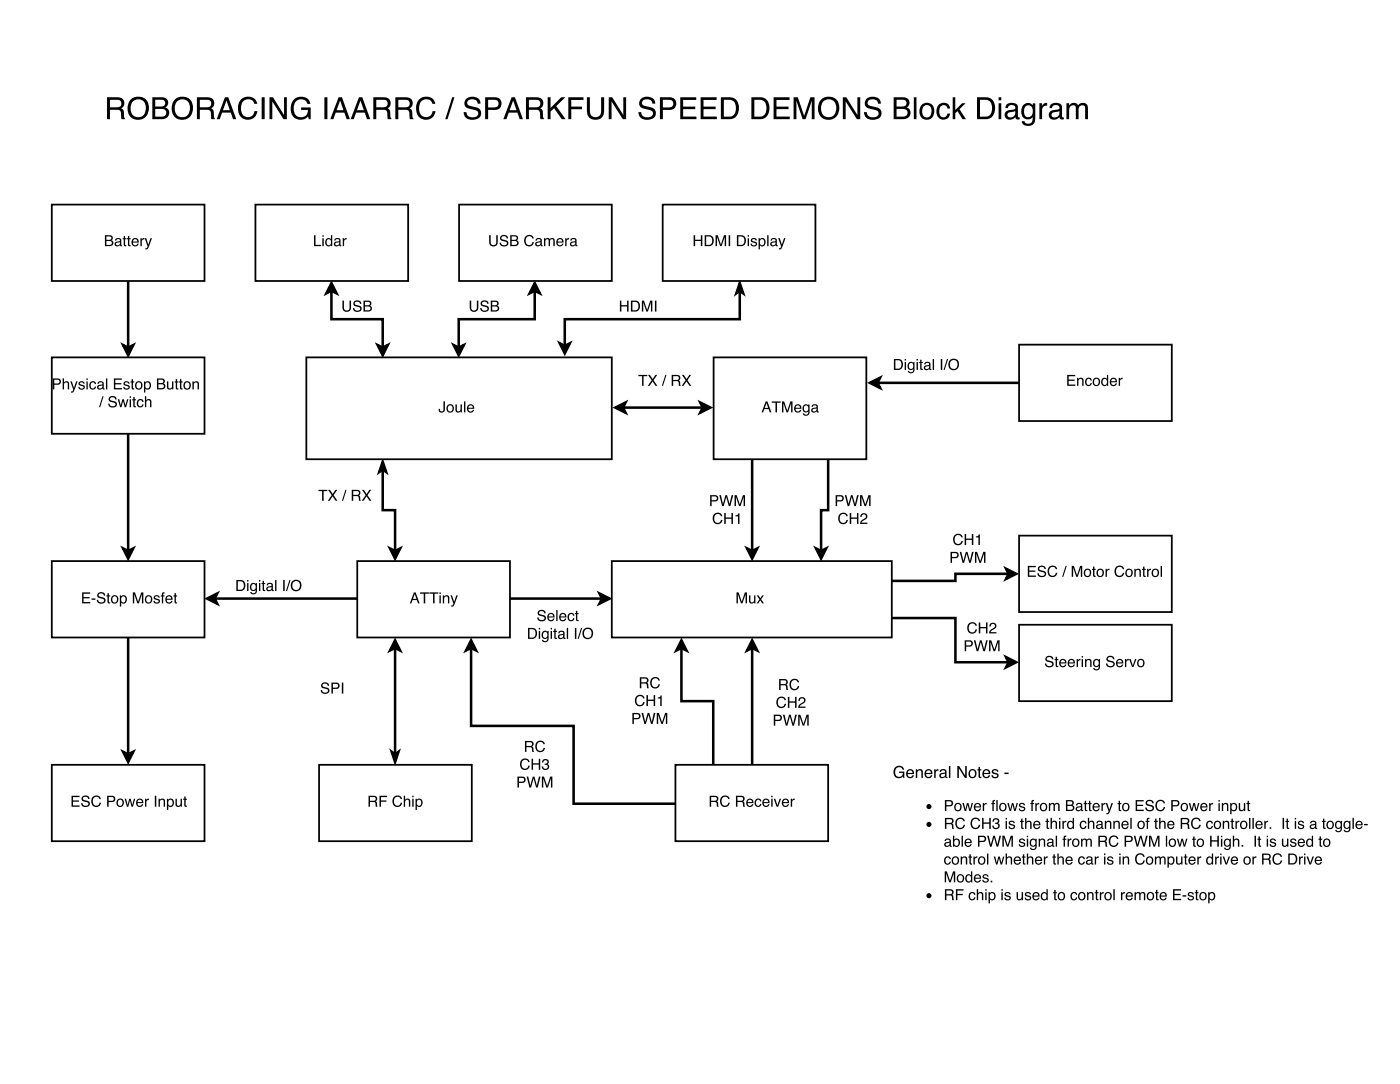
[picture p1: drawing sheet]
<svg xmlns="http://www.w3.org/2000/svg" width="279mm" height="216mm" viewBox="0 0 279 216" stroke-linecap="round" stroke-linejoin="round" font-family="sans-serif">
<path d="M66.1 56.5l1.1 2-1.1-.5-1 .5zM66.1 58v5.7h10.3v5.6M75.4 68.8l1 .5 1-.5-1 2.1z" fill="none" stroke="#000" stroke-width=".51"/>
<path d="M66.1 56.5l1.1 2-1.1-.5-1 .5zM75.4 68.8l1 .5 1-.5-1 2.1z" fill="#000"/>
<path d="M68.1 59.6h6.3v3.6h-6.3z" fill="#fff"/>
<path d="M68.3 60h.3v1.3a.56 .56 0 0 0 .6 .7 .56 .56 0 0 0 .6-.7v-1.3h.3v1.2a.87 .87 0 0 1-.9 1 .87 .87 0 0 1-.9-1zM70.7 60.1a.86 .86 0 0 1 1.4 .5h-.3a.51 .51 0 0 0-.5-.4 .51 .51 0 0 0-.5 .5l.5 .2a.69 .69 0 0 1 .9 .7 .69 .69 0 0 1-.9 .6l-.5-.1-.3-.2-.1-.4h.3a.58 .58 0 0 0 .6 .5 .58 .58 0 0 0 .6-.6l-.8-.3a.59 .59 0 0 1-.6-.3 .59 .59 0 0 1 .2-.7zM72.8 60.2v.7h.6a.35 .35 0 0 0 .4-.3 .35 .35 0 0 0-.4-.4zM72.8 61.1v.8h.7a.4 .4 0 0 0 .4-.4 .4 .4 0 0 0-.5-.4zM72.5 60h1a.54 .54 0 0 1 .6 .3 .54 .54 0 0 1-.3 .7 .62 .62 0 0 1 .4 .7 .62 .62 0 0 1-.7 .5h-1z" fill="#000"/>
<path d="M51 40.8h30.5v15.3h-30.5z" fill="#fff"/>
<path d="M51 40.8h30.5v15.3h-30.5z" fill="none" stroke="#000" stroke-width=".35"/>
<g fill="#000">
<path d="M76.4 92.1l.7 2-.7-.5-.7 .5zM77.8 109.4l1 .5 1.1-.5-1.1 2z"/>
<path d="M62.7 46.9h.3v1.9h1.1v.3h-1.4zM64.3 47.5h.3v1.6h-.3zM64.3 46.9h.3v.3h-.3zM65.3 47.9a.55 .55 0 0 0-.1 .7 .55 .55 0 0 0 .7 .2 .55 .55 0 0 0 .1-.8 .55 .55 0 0 0-.7-.1zM65.2 47.6l.5-.1 .3 .2v-.8h.3v2.2h-.2v-.2a.73 .73 0 0 1-1.1 0 .73 .73 0 0 1 0-1zM66.9 48.6a.38 .38 0 0 0 .5 .3 .38 .38 0 0 0 .2-.6zM66.8 47.7a.71 .71 0 0 1 1.2 .2v1h.1v.2h-.1a.45 .45 0 0 0-.7 0 .49 .49 0 0 1-.7-.3 .49 .49 0 0 1 .5-.6l.6-.1a.36 .36 0 0 0-.3-.4 .36 .36 0 0 0-.4 .3h-.3zM68.4 47.5h.3v.3l.2-.3h.3v.3a.43 .43 0 0 0-.5 .4v.9h-.3z"/>
</g>
<path d="M76.4 92.1l.7 2-.7-.5-.7 .5zM76.4 93.6v8.2h2.4v8.1M77.8 109.4l1 .5 1.1-.5-1.1 2z" fill="none" stroke="#000" stroke-width=".51"/>
<path d="M63.5 97.4h10.7v3.5h-10.7z" fill="#fff"/>
<g fill="#000">
<path d="M122.8 81.3l2-1-.5 1 .5 1zM139.7 80.3l2.1 1-2.1 1 .6-1z"/>
<path d="M63.5 97.7h1.8v.3h-.7v1.9h-.3v-1.9h-.8zM65.5 97.7h.3l.6 .9 .6-.9h.3l-.7 1.1 .7 1.1h-.3l-.6-.9-.6 .9h-.4l.8-1.1zM68.9 97.7h.3l-.7 2.2h-.3zM70.5 98v.7h.7a.38 .38 0 0 0 .4-.3 .38 .38 0 0 0-.4-.4zM70.2 97.7a1.88 1.88 0 0 1 1.6 .2l.1 .6-.3 .3 .3 .3 .1 .8h-.4l-.1-.8-.3-.1h-.7v.9h-.3zM72.2 97.7h.4l.6 .9 .5-.9h.4l-.8 1.1 .8 1.1h-.4l-.5-.9-.7 .9h-.3l.8-1.1z"/>
</g>
<path d="M122.8 81.3l2-1-.5 1 .5 1zM124.3 81.3h16M139.7 80.3l2.1 1-2.1 1 .6-1z" fill="none" stroke="#000" stroke-width=".51"/>
<path d="M61.1 71.3h61v20.3h-61z" fill="#fff"/>
<path d="M61.1 71.3h61v20.3h-61z" fill="none" stroke="#000" stroke-width=".35"/>
<g fill="#000">
<path d="M41.3 119.4l2-1-.5 1 .5 1z"/>
<path d="M88.5 80.1h.3v1.5a.64 .64 0 0 1-.7 .7 .64 .64 0 0 1-.6-.7h.3a.36 .36 0 0 0 .2 .5 .36 .36 0 0 0 .5-.3zM89.5 81a.56 .56 0 0 0-.1 .8 .56 .56 0 0 0 .8 .1 .55 .55 0 0 0 .1-.8 .55 .55 0 0 0-.8-.1zM89.3 80.9a.78 .78 0 0 1 1.1 .1 .78 .78 0 0 1-.1 1.1 .78 .78 0 0 1-1.1-.2l-.1-.6zM90.9 80.7h.3v1a.41 .41 0 0 0 .5 .4 .41 .41 0 0 0 .2-.6v-.8h.3v1.6h-.3v-.3a.55 .55 0 0 1-.6 .3 .55 .55 0 0 1-.4-.5zM92.6 80.1h.3v2.2h-.3zM93.4 80.9a.73 .73 0 0 1 .9-.2 .73 .73 0 0 1 .3 .9h-1.1a.45 .45 0 0 0 .3 .5 .45 .45 0 0 0 .6-.3h.2a.78 .78 0 0 1-1.1 .4 .78 .78 0 0 1-.2-1.1zM93.6 81l-.1 .3h.9l-.3-.4z"/>
</g>
<path d="M41.3 119.4l2-1-.5 1 .5 1zM42.8 119.4h28.6" fill="none" stroke="#000" stroke-width=".51"/>
<path d="M46.9 115.4h13.5v3.5h-13.5z" fill="#fff"/>
<g fill="#000">
<path d="M119.6 118.4l2.1 1-2.1 1 .5-1z"/>
<path d="M47.5 116v1.6h.5a.86 .86 0 0 0 .7-.8 .86 .86 0 0 0-.7-.8zM47.2 115.7h.9a1.11 1.11 0 0 1 .9 1.1 1.11 1.11 0 0 1-1 1.1h-.8zM49.3 116.3h.3v1.6h-.3zM49.3 115.7h.3v.3h-.3zM50.1 116.5l.5-.2 .4 .2v-.2h.3v1.5a.7 .7 0 0 1-.5 .8 .7 .7 0 0 1-.9-.5h.3a.46 .46 0 0 0 .6 .2 .46 .46 0 0 0 .2-.6 .69 .69 0 0 1-.9 .1 .69 .69 0 0 1-.2-.9zM50.3 116.6a.56 .56 0 0 0-.1 .8 .56 .56 0 0 0 .7 .2 .56 .56 0 0 0 .1-.8 .56 .56 0 0 0-.7-.2zM51.7 116.3h.3v1.6h-.3zM51.7 115.7h.3v.3h-.3zM52.4 115.9h.3v.4h.2v.2h-.2v1.1l.2 .1v.2a.38 .38 0 0 1-.5-.3v-1.1h-.2v-.2h.2zM53.4 117.3a.38 .38 0 0 0 .5 .4 .38 .38 0 0 0 .2-.6zM53.3 116.5a.71 .71 0 0 1 1.2 .2v1h.1v.2h-.1a.45 .45 0 0 0-.7 0 .49 .49 0 0 1-.7-.3 .49 .49 0 0 1 .5-.6l.6-.1a.36 .36 0 0 0-.3-.4 .36 .36 0 0 0-.4 .3h-.3zM54.9 115.7h.3v2.2h-.3zM56.5 115.7h.3v2.2h-.3zM57.8 115.7h.2l-.7 2.2h-.2zM58.4 115.9a1.1 1.1 0 0 1 1.6 .2 1.1 1.1 0 0 1-.3 1.6 1.1 1.1 0 0 1-1.6-.3v-.9zM58.6 116.1a.88 .88 0 0 0-.2 1.2 .88 .88 0 0 0 1.1 .3 .87 .87 0 0 0 .3-1.3 .87 .87 0 0 0-1.2-.2z"/>
</g>
<path d="M101.8 119.4h18.3M119.6 118.4l2.1 1-2.1 1 .5-1z" fill="none" stroke="#000" stroke-width=".51"/>
<path d="M105.1 121.4h13.5v7.1h-13.5z" fill="#fff"/>
<g fill="#000">
<path d="M105.7 125.5v1.7h.5a.86 .86 0 0 0 .7-.8 .86 .86 0 0 0-.7-.9zM105.4 125.3h.9a1.11 1.11 0 0 1 .9 1.1 1.11 1.11 0 0 1-.9 1.1h-.9zM107.5 125.9h.3v1.6h-.3zM107.5 125.3h.3v.3h-.3zM108.3 126.1l.5-.3 .4 .3v-.2h.3v1.4a.7 .7 0 0 1-.5 .8 .7 .7 0 0 1-.9-.5h.3a.46 .46 0 0 0 .6 .2 .46 .46 0 0 0 .2-.6 .69 .69 0 0 1-.9 .1 .69 .69 0 0 1-.2-.9zM108.5 126.2a.56 .56 0 0 0-.1 .7 .56 .56 0 0 0 .7 .2 .56 .56 0 0 0 .1-.7 .56 .56 0 0 0-.7-.2zM109.9 125.9h.3v1.6h-.3zM109.9 125.3h.3v.3h-.3zM110.6 125.4h.3v.5h.2v.2h-.2v1l.2 .1v.3a.38 .38 0 0 1-.5-.4v-1h-.2v-.2h.2zM111.6 126.9a.38 .38 0 0 0 .5 .3 .38 .38 0 0 0 .2-.5zM111.5 126a.71 .71 0 0 1 1.2 .3v.9l.1 .1v.2h-.1a.45 .45 0 0 0-.7 0 .49 .49 0 0 1-.7-.4 .49 .49 0 0 1 .5-.6l.6-.1a.36 .36 0 0 0-.3-.4 .36 .36 0 0 0-.4 .3h-.3zM113.1 125.3h.3v2.2h-.3zM114.7 125.3h.3v2.2h-.3zM116 125.3h.2l-.7 2.2h-.2zM116.6 125.4a1.1 1.1 0 0 1 1.6 .3 1.1 1.1 0 0 1-.3 1.5 1.1 1.1 0 0 1-1.5-.3l-.1-.8zM116.8 125.7a.88 .88 0 0 0-.2 1.1 .88 .88 0 0 0 1.2 .3 .87 .87 0 0 0 .2-1.2 .87 .87 0 0 0-1.2-.2z"/>
<path d="M107.5 121.8a.86 .86 0 0 1 1.4 .6h-.3a.51 .51 0 0 0-.5-.5 .51 .51 0 0 0-.5 .5l.5 .2a.69 .69 0 0 1 .9 .7 .69 .69 0 0 1-.9 .7l-.5-.1-.3-.3-.1-.4h.3a.58 .58 0 0 0 .6 .5 .58 .58 0 0 0 .5-.5l-.7-.3a.59 .59 0 0 1-.6-.4 .59 .59 0 0 1 .2-.7zM109.4 122.5a.73 .73 0 0 1 .9-.1 .73 .73 0 0 1 .4 .8h-1.2a.45 .45 0 0 0 .3 .5 .45 .45 0 0 0 .6-.3h.2a.78 .78 0 0 1-1.1 .5 .78 .78 0 0 1-.2-1.2zM109.6 122.6l-.1 .4h.9l-.3-.5zM111 121.7h.3v2.2h-.3zM111.8 122.5a.73 .73 0 0 1 .9-.1 .73 .73 0 0 1 .3 .8h-1.1a.45 .45 0 0 0 .3 .5 .45 .45 0 0 0 .6-.3h.2a.78 .78 0 0 1-1.1 .5 .78 .78 0 0 1-.2-1.2zM112 122.6l-.1 .4h.9l-.3-.5zM113.5 122.5a.65 .65 0 0 1 .7-.2 .65 .65 0 0 1 .4 .5h-.2a.44 .44 0 0 0-.6-.3 .44 .44 0 0 0-.3 .6 .42 .42 0 0 0 .3 .6 .42 .42 0 0 0 .6-.4h.2a.72 .72 0 0 1-.9 .6 .72 .72 0 0 1-.4-1zM114.9 121.9h.3v.4h.3v.2h-.3v1.1l.3 .1v.2a.38 .38 0 0 1-.6-.3v-1.1h-.2v-.2h.2z"/>
</g>
<path d="M71.3 111.9h30.5v15.3h-30.5z" fill="#fff"/>
<path d="M71.3 111.9h30.5v15.3h-30.5z" fill="none" stroke="#000" stroke-width=".35"/>
<g fill="#000">
<path d="M24.6 150l1 .5 1-.5-1 2z"/>
<path d="M82.8 118.5l-.4 1h.7zM82.6 118.2h.3l.8 2.2h-.3l-.2-.7h-.9l-.2 .7h-.3zM83.8 118.2h1.8v.2h-.7v2h-.3v-2h-.8zM85.7 118.2h1.8v.2h-.8v2h-.3v-2h-.7zM87.7 118.8h.3v1.6h-.3zM87.7 118.2h.3v.3h-.3zM88.4 118.8h.2v.2a.57 .57 0 0 1 .7-.2 .57 .57 0 0 1 .4 .5v1.1h-.3v-1a.39 .39 0 0 0-.5-.4 .39 .39 0 0 0-.3 .5v.9h-.2zM89.9 118.8h.3l.4 1.3 .5-1.3h.3l-.7 1.7a.53 .53 0 0 1-.7 .5v-.2h.3l.2-.4z"/>
</g>
<path d="M25.6 127.2v23.3M24.6 150l1 .5 1-.5-1 2z" fill="none" stroke="#000" stroke-width=".51"/>
<path d="M10.3 111.9h30.5v15.3h-30.5z" fill="#fff"/>
<path d="M10.3 111.9h30.5v15.3h-30.5z" fill="none" stroke="#000" stroke-width=".35"/>
<g fill="#000">
<path d="M78.8 127.7l1.1 2.1-1.1-.5-1 .5zM78.2 150l.6 .5 .7-.5-.7 2z"/>
<path d="M16.4 118.2h1.6v.2h-1.3v.7h1.2v.3h-1.2v.7h1.3v.3h-1.6zM18.3 119.4h.7v.3h-.7zM19.6 118.3a.86 .86 0 0 1 1.4 .5h-.3a.51 .51 0 0 0-.5-.4 .51 .51 0 0 0-.5 .5l.5 .2a.69 .69 0 0 1 .9 .7 .69 .69 0 0 1-.9 .6l-.5-.1-.3-.2-.1-.4h.3a.58 .58 0 0 0 .6 .5 .58 .58 0 0 0 .5-.5l-.7-.3a.59 .59 0 0 1-.6-.4 .59 .59 0 0 1 .2-.7zM21.5 118.3h.2v.5h.3v.2h-.3v1l.3 .2v.2a.38 .38 0 0 1-.5-.4v-1h-.3v-.2h.3zM22.5 119.1a.56 .56 0 0 0 0 .8 .56 .56 0 0 0 .7 .1 .55 .55 0 0 0 .1-.8 .55 .55 0 0 0-.8-.1zM22.3 119a.78 .78 0 0 1 1.1 .1 .78 .78 0 0 1-.1 1.1 .78 .78 0 0 1-1.1-.2v-.6zM24.3 119.1a.56 .56 0 0 0-.1 .8 .56 .56 0 0 0 .7 .1 .56 .56 0 0 0 .1-.7 .56 .56 0 0 0-.7-.2zM23.9 118.8h.3v.2a.7 .7 0 0 1 .9-.1 .7 .7 0 0 1 .2 1 .62 .62 0 0 1-.4 .5 .62 .62 0 0 1-.7-.2v.8h-.3zM26.5 118.2h.4l.7 1.8 .6-1.8h.4v2.2h-.3v-1.9l-.6 1.9h-.3l-.6-1.9v1.9h-.3zM29.3 119.1a.56 .56 0 0 0-.1 .8 .56 .56 0 0 0 .8 .1 .55 .55 0 0 0 .1-.8 .55 .55 0 0 0-.8-.1zM29.1 119a.78 .78 0 0 1 1.1 .1 .78 .78 0 0 1-.1 1.1 .78 .78 0 0 1-1.1-.2l-.1-.6zM30.8 118.9a.64 .64 0 0 1 1.1 .3h-.3a.34 .34 0 0 0-.3-.2 .34 .34 0 0 0-.3 .3 .76 .76 0 0 1 .9 .8 .69 .69 0 0 1-.7 .3 .69 .69 0 0 1-.6-.5h.3a.39 .39 0 0 0 .4 .3 .39 .39 0 0 0 .3-.4 .76 .76 0 0 1-.9-.8zM32.4 118.3l.4-.1v.2l-.2 .2v.2h.2v.2h-.2v1.4h-.3v-1.4h-.2v-.2h.2zM33.2 119a.73 .73 0 0 1 .9-.2 .73 .73 0 0 1 .3 .9h-1.1a.45 .45 0 0 0 .3 .5 .45 .45 0 0 0 .6-.3h.2a.78 .78 0 0 1-1.1 .4 .78 .78 0 0 1-.2-1.1zM33.4 119.1l-.1 .3h.9l-.3-.4zM34.8 118.3h.3v.5h.3v.2h-.3v1l.3 .2v.2a.38 .38 0 0 1-.6-.4v-1h-.2v-.2h.2z"/>
</g>
<path d="M78.8 127.7l1.1 2.1-1.1-.5-1 .5zM78.8 129.3v21.2M78.2 150l.6 .5 .7-.5-.7 2z" fill="none" stroke="#000" stroke-width=".51"/>
<path d="M63.9 135.8h4.8v3.6h-4.8z" fill="#fff"/>
<path d="M64.3 136.3a.86 .86 0 0 1 1.4 .5h-.3a.51 .51 0 0 0-.5-.4 .51 .51 0 0 0-.5 .5l.5 .2a.69 .69 0 0 1 .8 .7 .69 .69 0 0 1-.8 .6l-.5-.1-.3-.2-.1-.4h.3a.58 .58 0 0 0 .6 .5 .58 .58 0 0 0 .5-.6l-.7-.3a.59 .59 0 0 1-.6-.3 .59 .59 0 0 1 .2-.7zM66.1 136.2h1a.63 .63 0 0 1 .7 .6 .63 .63 0 0 1-.7 .6h-.7v1h-.3zM66.4 136.4v.8h.6a.38 .38 0 0 0 .5-.4 .38 .38 0 0 0-.5-.4zM68.2 136.2h.3v2.2h-.3z" fill="#000"/>
<path d="M63.7 152.6h30.5v15.2h-30.5z" fill="#fff"/>
<path d="M63.7 152.6h30.5v15.2h-30.5z" fill="none" stroke="#000" stroke-width=".35"/>
<g fill="#000">
<path d="M150.1 127.7l1 2.1-1-.5-1 .5z"/>
<path d="M73.8 159v.8h.7a.38 .38 0 0 0 .5-.4 .38 .38 0 0 0-.4-.4zM73.5 158.8a1.88 1.88 0 0 1 1.6 .1l.2 .6-.3 .4 .2 .2 .2 .8h-.4l-.1-.8-.4-.1h-.7v.9h-.3zM75.7 158.8h1.6v.2h-1.3v.7h1.1v.2h-1.1v1h-.3zM78.6 159a.95 .95 0 0 1 .9-.3 .95 .95 0 0 1 .7 .7h-.3a.7 .7 0 0 0-.8-.4 .7 .7 0 0 0-.5 .9 .69 .69 0 0 0 .6 .8 .69 .69 0 0 0 .8-.6h.3a1.02 1.02 0 0 1-1.4 .8 1.02 1.02 0 0 1-.6-1.4zM80.6 158.7h.2v.9a.56 .56 0 0 1 .7-.3 .56 .56 0 0 1 .4 .6v1h-.3v-1a.39 .39 0 0 0-.5-.4 .39 .39 0 0 0-.3 .6v.8h-.2zM82.3 159.4h.2v1.5h-.2zM82.3 158.8h.2v.3h-.2zM83.3 159.7a.56 .56 0 0 0-.1 .7 .56 .56 0 0 0 .7 .2 .56 .56 0 0 0 .1-.7 .56 .56 0 0 0-.7-.2zM82.9 159.4h.3v.2a.7 .7 0 0 1 1-.1 .7 .7 0 0 1 .1 .9 .62 .62 0 0 1-.4 .6 .62 .62 0 0 1-.7-.2v.8h-.3z"/>
</g>
<path d="M150.1 127.7l1 2.1-1-.5-1 .5zM150.1 129.3v23.3" fill="none" stroke="#000" stroke-width=".51"/>
<path d="M154.2 135.1h7.3v10.7h-7.3z" fill="#fff"/>
<g fill="#000">
<path d="M136 127.7l1 2.1-1-.5-1 .5z"/>
<path d="M155.8 135.7v.8h.7a.38 .38 0 0 0 .4-.4 .38 .38 0 0 0-.4-.4zM155.5 135.5a1.88 1.88 0 0 1 1.6 .2l.1 .5-.3 .4 .3 .2 .1 .9h-.4l-.1-.8-.3-.2h-.7v1h-.3zM157.8 135.7a.95 .95 0 0 1 1-.3 .95 .95 0 0 1 .7 .7h-.3a.7 .7 0 0 0-.9-.4 .7 .7 0 0 0-.4 .9 .69 .69 0 0 0 .5 .8 .69 .69 0 0 0 .8-.5h.3a1.02 1.02 0 0 1-1.3 .8 1.02 1.02 0 0 1-.6-1.5z"/>
<path d="M155.2 139.3a.95 .95 0 0 1 .9-.3 .95 .95 0 0 1 .8 .7h-.3a.7 .7 0 0 0-.9-.4 .7 .7 0 0 0-.5 .8 .69 .69 0 0 0 .6 .9 .69 .69 0 0 0 .8-.6h.3a1.02 1.02 0 0 1-1.3 .8 1.02 1.02 0 0 1-.6-1.4zM157.2 139h.3v.9h1.2v-.9h.3v2.2h-.3v-1h-1.2v1h-.3zM159.6 139.2a.7 .7 0 0 1 1.1 .2 .7 .7 0 0 1-.5 1l-.6 .6h1.2v.2h-1.5a1.33 1.33 0 0 1 1-1.2 .43 .43 0 0 0-.2-.7 .43 .43 0 0 0-.5 .5h-.3z"/>
<path d="M154.4 142.6h1a.63 .63 0 0 1 .7 .6 .63 .63 0 0 1-.7 .6h-.7v1h-.3zM154.7 142.8v.8h.6a.38 .38 0 0 0 .5-.4 .38 .38 0 0 0-.5-.4zM156.3 142.6h.3l.4 1.8 .5-1.8h.3l.5 1.8 .4-1.8h.3l-.5 2.2h-.4l-.5-1.8-.5 1.8h-.3zM159.3 142.6h.4l.6 1.8 .7-1.8h.4v2.2h-.3v-1.9l-.6 1.9h-.3l-.6-1.9v1.9h-.3z"/>
</g>
<path d="M136 127.7l1 2.1-1-.5-1 .5zM136 129.3v10.6h6.3v12.7" fill="none" stroke="#000" stroke-width=".51"/>
<path d="M125.9 134.8h7.4v10.6h-7.4z" fill="#fff"/>
<g fill="#000">
<path d="M94 127.7l1 2.1-1-.5-1 .5z"/>
<path d="M127 138.9a.95 .95 0 0 1 .9-.3 .95 .95 0 0 1 .7 .7h-.3a.7 .7 0 0 0-.9-.4 .7 .7 0 0 0-.4 .9 .69 .69 0 0 0 .5 .8 .69 .69 0 0 0 .9-.5h.2a1.02 1.02 0 0 1-1.3 .8 1.02 1.02 0 0 1-.6-1.5zM129 138.7h.3v.9h1.2v-.9h.3v2.2h-.3v-1.1h-1.2v1.1h-.3zM131.3 139.1a.47 .47 0 0 0 .5-.4h.3v2.2h-.3v-1.6h-.5z"/>
<path d="M128 135.4v.7h.7a.38 .38 0 0 0 .4-.3 .38 .38 0 0 0-.4-.4zM127.7 135.1a1.88 1.88 0 0 1 1.6 .2l.1 .6-.3 .3 .3 .3 .1 .8h-.4l-.1-.8-.3-.1h-.7v.9h-.3zM130 135.4a.95 .95 0 0 1 1-.3 .95 .95 0 0 1 .7 .7h-.3a.7 .7 0 0 0-.9-.4 .7 .7 0 0 0-.4 .8 .69 .69 0 0 0 .5 .9 .69 .69 0 0 0 .8-.6h.3a1.02 1.02 0 0 1-1.3 .8 1.02 1.02 0 0 1-.6-1.4z"/>
<path d="M126.2 142.2h1a.63 .63 0 0 1 .6 .7 .63 .63 0 0 1-.6 .6h-.7v.9h-.3zM126.5 142.5v.7h.6a.38 .38 0 0 0 .4-.3 .38 .38 0 0 0-.4-.4zM128 142.2h.4l.4 1.8 .5-1.8h.3l.5 1.8 .4-1.8h.3l-.6 2.2h-.3l-.5-1.8-.5 1.8h-.3zM131.1 142.2h.4l.6 1.9 .6-1.9h.5v2.2h-.3v-1.8l-.6 1.8h-.3l-.7-1.8 .1 1.8h-.3z"/>
</g>
<path d="M94 127.7l1 2.1-1-.5-1 .5zM94 129.3v15.5h20.5v15.5h20.4" fill="none" stroke="#000" stroke-width=".51"/>
<path d="M103 147.5h7.4v10.6h-7.4z" fill="#fff"/>
<g fill="#000">
<path d="M103.3 154.9h1a.63 .63 0 0 1 .6 .7 .63 .63 0 0 1-.6 .6h-.7v.9h-.3zM103.6 155.2v.7h.6a.38 .38 0 0 0 .4-.3 .38 .38 0 0 0-.4-.4zM105.1 154.9h.3l.4 1.8 .5-1.8h.3l.5 1.8 .5-1.8h.3l-.6 2.2h-.3l-.5-1.8-.5 1.8h-.3zM108.1 154.9h.5l.6 1.9 .6-1.9h.4v2.2h-.2v-1.8l-.7 1.8h-.3l-.6-1.8v1.8h-.3z"/>
<path d="M104 151.6a.95 .95 0 0 1 1-.3 .95 .95 0 0 1 .7 .7h-.3a.7 .7 0 0 0-.9-.4 .7 .7 0 0 0-.4 .9 .69 .69 0 0 0 .5 .8 .69 .69 0 0 0 .8-.5h.3a1.02 1.02 0 0 1-1.3 .8 1.02 1.02 0 0 1-.6-1.5zM106.1 151.4h.3v.9h1.1v-.9h.3v2.2h-.3v-1.1h-1.1v1.1h-.3zM108.4 151.6a.62 .62 0 0 1 .9-.1 .62 .62 0 0 1 0 .9h-.1a.7 .7 0 0 1-.1 1.2 .7 .7 0 0 1-1-.7h.3a.46 .46 0 0 0 .4 .6 .46 .46 0 0 0 .5-.6 .46 .46 0 0 0-.6-.3v-.3a.4 .4 0 0 0 .5-.2 .4 .4 0 0 0-.3-.5 .4 .4 0 0 0-.4 .4l-.1 .1h-.2z"/>
<path d="M105.1 148.1v.7h.6a.38 .38 0 0 0 .5-.3 .38 .38 0 0 0-.4-.4zM104.8 147.8a1.88 1.88 0 0 1 1.6 .2l.1 .6-.3 .3 .2 .3 .2 .8h-.4l-.1-.8-.4-.1h-.6v.9h-.3zM107.1 148.1a.95 .95 0 0 1 .9-.3 .95 .95 0 0 1 .7 .7h-.2a.7 .7 0 0 0-.9-.4 .7 .7 0 0 0-.5 .8 .69 .69 0 0 0 .6 .9 .69 .69 0 0 0 .8-.6h.3a1.02 1.02 0 0 1-1.3 .8 1.02 1.02 0 0 1-.6-1.4z"/>
</g>
<path d="M134.8 152.6h30.5v15.2h-30.5z" fill="#fff"/>
<path d="M134.8 152.6h30.5v15.2h-30.5z" fill="none" stroke="#000" stroke-width=".35"/>
<g fill="#000">
<path d="M106.7 56.5l1 2-1-.5-1 .5zM90.5 68.8l1 .5 1.1-.5-1.1 2.1z"/>
<path d="M141.9 159v.8h.7a.38 .38 0 0 0 .5-.4 .38 .38 0 0 0-.4-.4zM141.6 158.8a1.88 1.88 0 0 1 1.6 .1l.1 .6-.2 .4 .2 .2 .1 .8h-.3l-.1-.8-.4-.1h-.7v.9h-.3zM144 159a.95 .95 0 0 1 .9-.3 .95 .95 0 0 1 .7 .7h-.3a.7 .7 0 0 0-.9-.4 .7 .7 0 0 0-.4 .9 .69 .69 0 0 0 .5 .8 .69 .69 0 0 0 .8-.6h.3a1.02 1.02 0 0 1-1.3 .8 1.02 1.02 0 0 1-.6-1.4zM147.2 159v.8h.7a.38 .38 0 0 0 .4-.4 .38 .38 0 0 0-.4-.4zM146.9 158.8a1.88 1.88 0 0 1 1.6 .1l.1 .6-.3 .4 .2 .2 .2 .8h-.4l-.1-.8-.4-.1h-.6v.9h-.3zM149.1 159.5a.73 .73 0 0 1 .9-.1 .73 .73 0 0 1 .4 .8h-1.2a.45 .45 0 0 0 .3 .5 .45 .45 0 0 0 .6-.3h.2a.78 .78 0 0 1-1.1 .5 .78 .78 0 0 1-.2-1.2zM149.3 159.7l-.1 .3h.9l-.3-.4zM150.8 159.5a.65 .65 0 0 1 .7-.2 .65 .65 0 0 1 .5 .6h-.3a.44 .44 0 0 0-.6-.3 .44 .44 0 0 0-.2 .6 .42 .42 0 0 0 .3 .5 .42 .42 0 0 0 .5-.3h.3a.72 .72 0 0 1-1 .5 .72 .72 0 0 1-.4-1zM152.3 159.5a.73 .73 0 0 1 .9-.1 .73 .73 0 0 1 .4 .8h-1.2a.45 .45 0 0 0 .4 .5 .45 .45 0 0 0 .5-.3h.3a.78 .78 0 0 1-1.1 .5 .78 .78 0 0 1-.3-1.2zM152.6 159.7l-.2 .3h.9l-.3-.4zM153.9 159.4h.3v1.5h-.3zM153.9 158.8h.3v.3h-.3zM154.4 159.3h.3l.4 1.3 .5-1.3h.3l-.6 1.6h-.3zM156.2 159.5a.73 .73 0 0 1 .9-.1 .73 .73 0 0 1 .4 .8h-1.2a.45 .45 0 0 0 .4 .5 .45 .45 0 0 0 .5-.3h.3a.78 .78 0 0 1-1.1 .5 .78 .78 0 0 1-.3-1.2zM156.5 159.7l-.2 .3h.9l-.3-.4zM157.8 159.3h.3v.3l.3-.3h.2v.3a.43 .43 0 0 0-.5 .4v.9h-.3z"/>
</g>
<path d="M106.7 56.5l1 2-1-.5-1 .5zM106.7 58v5.7h-15.2v5.6M90.5 68.8l1 .5 1.1-.5-1.1 2.1z" fill="none" stroke="#000" stroke-width=".51"/>
<path d="M93.5 59.6h6.3v3.6h-6.3z" fill="#fff"/>
<path d="M93.7 60h.3v1.3a.56 .56 0 0 0 .6 .7 .56 .56 0 0 0 .6-.7v-1.3h.3v1.2a.87 .87 0 0 1-.9 1 .87 .87 0 0 1-.9-1zM96.1 60.1a.86 .86 0 0 1 1.4 .5h-.3a.51 .51 0 0 0-.5-.4 .51 .51 0 0 0-.5 .5l.5 .2a.69 .69 0 0 1 .9 .7 .69 .69 0 0 1-.9 .6l-.5-.1-.3-.2-.1-.4h.3a.58 .58 0 0 0 .6 .5 .58 .58 0 0 0 .6-.6l-.8-.3a.59 .59 0 0 1-.6-.3 .59 .59 0 0 1 .2-.7zM98.2 60.2v.7h.6a.35 .35 0 0 0 .4-.3 .35 .35 0 0 0-.4-.4zM98.2 61.1v.8h.7a.4 .4 0 0 0 .4-.4 .4 .4 0 0 0-.5-.4zM97.9 60h1a.54 .54 0 0 1 .6 .3 .54 .54 0 0 1-.3 .7 .62 .62 0 0 1 .4 .7 .62 .62 0 0 1-.7 .5h-1z" fill="#000"/>
<path d="M91.6 40.8h30.5v15.3h-30.5z" fill="#fff"/>
<path d="M91.6 40.8h30.5v15.3h-30.5z" fill="none" stroke="#000" stroke-width=".35"/>
<g fill="#000">
<path d="M147.6 56.5l.7 2-.7-.5-.6 .5zM111.7 68.5l1 .5 1-.5-1 2z"/>
<path d="M97.6 46.9h.3v1.4a.56 .56 0 0 0 .6 .6 .56 .56 0 0 0 .5-.6v-1.4h.3v1.2a.87 .87 0 0 1-.8 1.1 .87 .87 0 0 1-.9-1.1zM100 47.1a.86 .86 0 0 1 1.4 .5h-.3a.51 .51 0 0 0-.5-.5 .51 .51 0 0 0-.5 .5l.5 .2a.69 .69 0 0 1 .9 .7 .69 .69 0 0 1-.9 .7l-.5-.1-.3-.3-.1-.4h.3a.58 .58 0 0 0 .6 .5 .58 .58 0 0 0 .5-.5l-.7-.3a.59 .59 0 0 1-.6-.4 .59 .59 0 0 1 .2-.6zM102.1 47.2v.6h.6a.35 .35 0 0 0 .4-.3 .35 .35 0 0 0-.5-.3zM102.1 48.1v.8h.7a.4 .4 0 0 0 .4-.5 .4 .4 0 0 0-.5-.3zM101.8 46.9h1a.54 .54 0 0 1 .6 .4 .54 .54 0 0 1-.3 .6 .62 .62 0 0 1 .4 .8 .62 .62 0 0 1-.8 .4h-.9zM104.9 47.2a.95 .95 0 0 1 .9-.3 .95 .95 0 0 1 .7 .7h-.3a.7 .7 0 0 0-.9-.4 .7 .7 0 0 0-.4 .8 .69 .69 0 0 0 .5 .9 .69 .69 0 0 0 .9-.6h.2a1.02 1.02 0 0 1-1.3 .8 1.02 1.02 0 0 1-.6-1.4zM107.1 48.6a.38 .38 0 0 0 .5 .3 .38 .38 0 0 0 .2-.6zM107 47.7a.71 .71 0 0 1 1.1 .2v1h.2v.2h-.1a.45 .45 0 0 0-.7 0 .49 .49 0 0 1-.7-.3 .49 .49 0 0 1 .5-.6l.5-.1a.36 .36 0 0 0-.3-.4 .36 .36 0 0 0-.4 .3h-.2zM108.6 47.5h.2v.2a.52 .52 0 0 1 .9 0 .53 .53 0 0 1 .6-.2 .53 .53 0 0 1 .4 .5v1.1h-.3v-1.2l-.2-.2-.4 .3v1.1h-.3v-1a.36 .36 0 0 0-.5-.4 .36 .36 0 0 0-.2 .6v.8h-.2zM111.2 47.7a.73 .73 0 0 1 .9-.1 .73 .73 0 0 1 .4 .8h-1.2a.45 .45 0 0 0 .3 .5 .45 .45 0 0 0 .6-.3h.2a.78 .78 0 0 1-1.1 .5 .78 .78 0 0 1-.2-1.2zM111.4 47.8l-.1 .4h.9l-.3-.5zM112.8 47.5h.3v.3l.2-.3h.3v.3a.43 .43 0 0 0-.5 .4v.9h-.3zM114 48.6a.38 .38 0 0 0 .5 .3 .38 .38 0 0 0 .2-.6zM113.9 47.7a.71 .71 0 0 1 1.2 .2v1h.1v.2h-.1a.45 .45 0 0 0-.7 0 .49 .49 0 0 1-.7-.3 .49 .49 0 0 1 .5-.6l.6-.1a.36 .36 0 0 0-.3-.4 .36 .36 0 0 0-.4 .3h-.3z"/>
</g>
<path d="M147.6 56.5l.7 2-.7-.5-.6 .5zM147.6 58v5.7h-34.9v5.3M111.7 68.5l1 .5 1-.5-1 2z" fill="none" stroke="#000" stroke-width=".51"/>
<path d="M123.5 59.6h7.8v3.6h-7.8z" fill="#fff"/>
<path d="M123.7 60h.3v.9h1.1v-.9h.3v2.2h-.3v-1.1h-1.1v1.1h-.3zM126.2 60.2v1.7h.5a.86 .86 0 0 0 .7-.8 .86 .86 0 0 0-.7-.9zM125.9 60h.9a1.11 1.11 0 0 1 .9 1.1 1.11 1.11 0 0 1-.9 1.1h-.9zM128.1 60h.4l.6 1.8 .7-1.8h.4v2.2h-.3v-1.9l-.6 1.9h-.3l-.6-1.9v1.9h-.3zM130.7 60h.3v2.2h-.3z" fill="#000"/>
<path d="M132.3 40.8h30.4v15.3h-30.4z" fill="#fff"/>
<path d="M132.3 40.8h30.4v15.3h-30.4z" fill="none" stroke="#000" stroke-width=".35"/>
<g fill="#000">
<path d="M200.8 131.1l2 1-2 1 .5-1z"/>
<path d="M138.4 46.9h.3v.9h1.2v-.9h.3v2.2h-.3v-1h-1.2v1h-.3zM140.9 47.2v1.7h.6a.86 .86 0 0 0 .6-.9 .86 .86 0 0 0-.6-.8zM140.6 46.9h.9a1.11 1.11 0 0 1 .9 1.1 1.11 1.11 0 0 1-.9 1.1h-.9zM142.8 46.9h.4l.7 1.9 .6-1.9h.4v2.2h-.3v-1.8l-.6 1.8h-.3l-.6-1.8v1.8h-.3zM145.4 46.9h.3v2.2h-.3zM147.4 47.2v1.7h.5a.86 .86 0 0 0 .7-.9 .86 .86 0 0 0-.7-.8zM147.1 46.9h.8a1.11 1.11 0 0 1 1 1.1 1.11 1.11 0 0 1-1 1.1h-.8zM149.2 47.5h.3v1.6h-.3zM149.2 46.9h.3v.3h-.3zM150 47.6a.64 .64 0 0 1 1 .4h-.2a.34 .34 0 0 0-.4-.3 .34 .34 0 0 0-.3 .3l.1 .1a.76 .76 0 0 1 .9 .7 .69 .69 0 0 1-.8 .4 .69 .69 0 0 1-.5-.6h.2a.39 .39 0 0 0 .4 .3 .39 .39 0 0 0 .4-.3l-.1-.1a.76 .76 0 0 1-.8-.7zM151.8 47.8a.56 .56 0 0 0-.2 .8 .56 .56 0 0 0 .8 .2 .56 .56 0 0 0 .1-.8 .56 .56 0 0 0-.7-.2zM151.4 47.5h.2v.2a.7 .7 0 0 1 1-.1 .7 .7 0 0 1 .2 1 .62 .62 0 0 1-.5 .5 .62 .62 0 0 1-.6-.2v.8h-.3zM153.1 46.9h.3v2.2h-.3zM154 48.6a.38 .38 0 0 0 .5 .3 .38 .38 0 0 0 .2-.6zM153.9 47.7a.71 .71 0 0 1 1.1 .2v1h.2v.2h-.1a.45 .45 0 0 0-.7 0 .49 .49 0 0 1-.7-.3 .49 .49 0 0 1 .5-.6l.6-.1a.36 .36 0 0 0-.4-.4 .36 .36 0 0 0-.4 .3h-.2zM155.3 47.5h.3l.4 1.3 .5-1.3h.3l-.7 1.7a.53 .53 0 0 1-.6 .5v-.2h.2l.2-.3z"/>
</g>
<path d="M178 123.3h12.7v8.8h10.6M200.8 131.1l2 1-2 1 .5-1z" fill="none" stroke="#000" stroke-width=".51"/>
<path d="M192.3 123.8h7.3v7.1h-7.3z" fill="#fff"/>
<g fill="#000">
<path d="M200.8 113.5l2 1-2 1 .5-1z"/>
<path d="M192.5 127.7h1a.63 .63 0 0 1 .7 .7 .63 .63 0 0 1-.7 .6h-.7v.9h-.3zM192.8 128v.7h.6a.38 .38 0 0 0 .5-.3 .38 .38 0 0 0-.5-.4zM194.4 127.7h.3l.4 1.8 .5-1.8h.3l.5 1.8 .4-1.8h.3l-.5 2.2h-.4l-.5-1.8-.5 1.8h-.3zM197.4 127.7h.4l.6 1.9 .7-1.9h.4v2.2h-.3v-1.8l-.6 1.8h-.3l-.6-1.8v1.8h-.3z"/>
<path d="M193.3 124.5a.95 .95 0 0 1 .9-.4 .95 .95 0 0 1 .8 .7h-.3a.7 .7 0 0 0-.9-.4 .7 .7 0 0 0-.5 .9 .69 .69 0 0 0 .6 .8 .69 .69 0 0 0 .8-.5h.3a1.02 1.02 0 0 1-1.3 .8 1.02 1.02 0 0 1-.6-1.5zM195.3 124.2h.3v.9h1.2v-.9h.3v2.2h-.3v-1.1h-1.2v1.1h-.3zM197.7 124.4a.7 .7 0 0 1 1.1 .2 .7 .7 0 0 1-.5 1l-.6 .5h1.2v.3h-1.5a1.33 1.33 0 0 1 1-1.2 .43 .43 0 0 0-.2-.7 .43 .43 0 0 0-.5 .5h-.3z"/>
</g>
<path d="M200.8 113.5l2 1-2 1 .5-1zM201.3 114.5h-10.6v1.4h-12.7" fill="none" stroke="#000" stroke-width=".51"/>
<path d="M189.4 106.2h7.4v7.1h-7.4z" fill="#fff"/>
<g fill="#000">
<path d="M189.7 110.1h1a.63 .63 0 0 1 .6 .6 .63 .63 0 0 1-.6 .7h-.7v.9h-.3zM190 110.4v.7h.6a.38 .38 0 0 0 .4-.4 .38 .38 0 0 0-.4-.3zM191.5 110.1h.4l.4 1.8 .5-1.8h.3l.5 1.8 .4-1.8h.3l-.6 2.2h-.3l-.5-1.8-.5 1.8h-.3zM194.6 110.1h.4l.6 1.8 .6-1.8h.5v2.2h-.3v-1.9l-.6 1.9h-.3l-.7-1.9 .1 1.9h-.3z"/>
<path d="M190.5 106.8a.95 .95 0 0 1 .9-.3 .95 .95 0 0 1 .7 .7h-.3a.7 .7 0 0 0-.9-.4 .7 .7 0 0 0-.4 .9 .69 .69 0 0 0 .5 .8 .69 .69 0 0 0 .9-.6h.2a1.02 1.02 0 0 1-1.3 .8 1.02 1.02 0 0 1-.6-1.4zM192.5 106.5h.3v.9h1.2v-.9h.3v2.2h-.3v-1h-1.2v1h-.3zM194.8 107a.47 .47 0 0 0 .5-.4h.3v2.1h-.3v-1.5h-.5z"/>
</g>
<path d="M122.1 111.9h55.9v15.3h-55.9z" fill="#fff"/>
<path d="M122.1 111.9h55.9v15.3h-55.9z" fill="none" stroke="#000" stroke-width=".35"/>
<path d="M147 118.2h.4l.6 1.8 .7-1.8h.4v2.2h-.3v-1.9l-.6 1.9h-.3l-.6-1.9v1.9h-.3zM149.5 118.8h.3v1a.41 .41 0 0 0 .5 .4 .41 .41 0 0 0 .2-.6v-.8h.3v1.6h-.3v-.3a.55 .55 0 0 1-.6 .3 .55 .55 0 0 1-.4-.5zM151 118.8h.4l.3 .5 .4-.5h.3l-.5 .8 .6 .8h-.4l-.4-.6-.4 .6h-.3l.6-.8z" fill="#000"/>
<path d="M203.4 124.6h30.5v15.3h-30.5z" fill="#fff"/>
<path d="M203.4 124.6h30.5v15.3h-30.5z" fill="none" stroke="#000" stroke-width=".35"/>
<path d="M208.8 131a.86 .86 0 0 1 1.4 .5h-.3a.51 .51 0 0 0-.5-.4 .51 .51 0 0 0-.5 .5l.5 .2a.69 .69 0 0 1 .9 .7 .69 .69 0 0 1-.9 .6l-.5-.1-.3-.2-.1-.4h.3a.58 .58 0 0 0 .6 .5 .58 .58 0 0 0 .6-.5l-.8-.3a.59 .59 0 0 1-.6-.4 .59 .59 0 0 1 .2-.7zM210.7 131h.2v.5h.3v.2h-.3v1l.3 .2v.2a.38 .38 0 0 1-.5-.4v-1h-.2v-.2h.2zM211.6 131.7a.73 .73 0 0 1 .9-.2 .73 .73 0 0 1 .3 .9h-1.1a.45 .45 0 0 0 .3 .5 .45 .45 0 0 0 .5-.3h.3a.78 .78 0 0 1-1.1 .4 .78 .78 0 0 1-.2-1.1zM211.8 131.8l-.1 .3h.9l-.3-.4zM213.3 131.7a.73 .73 0 0 1 .9-.2 .73 .73 0 0 1 .3 .9h-1.1a.45 .45 0 0 0 .3 .5 .45 .45 0 0 0 .5-.3h.3a.78 .78 0 0 1-1.1 .4 .78 .78 0 0 1-.2-1.1zM213.5 131.8l-.1 .3h.9l-.3-.4zM214.9 131.5h.2v.2l.3-.2 .2-.1v.3a.43 .43 0 0 0-.5 .5v.9h-.2zM215.9 131.5h.2v1.6h-.2zM215.9 130.9h.2v.3h-.2zM216.5 131.5h.3v.2a.57 .57 0 0 1 .7-.2 .57 .57 0 0 1 .3 .5v1.1h-.2v-1a.39 .39 0 0 0-.5-.4 .39 .39 0 0 0-.3 .5v.9h-.3zM218.3 131.7l.5-.3 .5 .3v-.2h.2v1.4a.7 .7 0 0 1-.5 .8 .7 .7 0 0 1-.8-.4h.3a.46 .46 0 0 0 .6 .2 .46 .46 0 0 0 .2-.7 .69 .69 0 0 1-.9 .2 .69 .69 0 0 1-.2-1zM218.6 131.8a.56 .56 0 0 0-.2 .7 .56 .56 0 0 0 .7 .3 .56 .56 0 0 0 .2-.8 .56 .56 0 0 0-.7-.2zM221 131a.86 .86 0 0 1 1.4 .5h-.3a.51 .51 0 0 0-.5-.4 .51 .51 0 0 0-.5 .5l.5 .2a.69 .69 0 0 1 .9 .7 .69 .69 0 0 1-.9 .6l-.5-.1-.3-.2-.1-.4h.3a.58 .58 0 0 0 .6 .5 .58 .58 0 0 0 .6-.5l-.8-.3a.59 .59 0 0 1-.6-.4 .59 .59 0 0 1 .2-.7zM222.9 131.7a.73 .73 0 0 1 .9-.2 .73 .73 0 0 1 .4 .9h-1.2a.45 .45 0 0 0 .3 .5 .45 .45 0 0 0 .6-.3h.3a.78 .78 0 0 1-1.2 .4 .78 .78 0 0 1-.2-1.1zM223.1 131.8l-.1 .3h.9l-.3-.4zM224.5 131.5h.3v.2l.3-.2 .2-.1v.3a.43 .43 0 0 0-.5 .5v.9h-.3zM225.3 131.5h.3l.5 1.3 .4-1.3h.3l-.6 1.6h-.3zM227.3 131.8a.56 .56 0 0 0 0 .8 .56 .56 0 0 0 .7 .1 .55 .55 0 0 0 .1-.8 .55 .55 0 0 0-.8-.1zM227.1 131.7a.78 .78 0 0 1 1.1 .1 .78 .78 0 0 1-.1 1.1 .78 .78 0 0 1-1.1-.2v-.6z" fill="#000"/>
<path d="M203.4 106.9h30.5v15.2h-30.5z" fill="#fff"/>
<path d="M203.4 106.9h30.5v15.2h-30.5z" fill="none" stroke="#000" stroke-width=".35"/>
<g fill="#000">
<path d="M24.6 109.4l1 .5 1-.5-1 2z"/>
<path d="M205.1 112.9h1.6v.3h-1.3v.6h1.2v.3h-1.2v.7h1.3v.3h-1.6zM207.3 113a.86 .86 0 0 1 1.4 .5h-.3a.51 .51 0 0 0-.5-.4 .51 .51 0 0 0-.5 .5l.5 .2a.69 .69 0 0 1 .9 .7 .69 .69 0 0 1-.9 .6l-.5-.1-.3-.2-.1-.4h.3a.58 .58 0 0 0 .6 .5 .58 .58 0 0 0 .6-.5l-.8-.3a.59 .59 0 0 1-.6-.4 .59 .59 0 0 1 .2-.7zM209.3 113.2a.95 .95 0 0 1 1-.4 .95 .95 0 0 1 .7 .7h-.3a.7 .7 0 0 0-.9-.4 .7 .7 0 0 0-.4 .9 .69 .69 0 0 0 .5 .9 .69 .69 0 0 0 .8-.6h.3a1.02 1.02 0 0 1-1.3 .8 1.02 1.02 0 0 1-.6-1.4zM212.7 112.9h.2l-.7 2.2h-.2zM213.9 112.9h.4l.6 1.8 .7-1.8h.4v2.2h-.3v-1.9l-.6 1.9h-.3l-.6-1.9v1.9h-.3zM216.7 113.9a.56 .56 0 0 0-.1 .7 .56 .56 0 0 0 .8 .1 .55 .55 0 0 0 .1-.8 .55 .55 0 0 0-.8 0zM216.5 113.7a.78 .78 0 0 1 1.1 .1 .78 .78 0 0 1-.1 1.1 .78 .78 0 0 1-1.1-.2l-.1-.6zM218.1 113h.3v.5h.3v.2h-.3v1l.3 .2v.2a.38 .38 0 0 1-.6-.3v-1.1h-.2v-.2h.2zM219.2 113.9a.56 .56 0 0 0 0 .7 .56 .56 0 0 0 .7 .1 .55 .55 0 0 0 .1-.8 .55 .55 0 0 0-.8 0zM219 113.7a.78 .78 0 0 1 1.1 .1 .78 .78 0 0 1-.1 1.1 .78 .78 0 0 1-1.1-.2v-.6zM220.6 113.5h.3v.3l.3-.3h.2v.2a.43 .43 0 0 0-.5 .5v.9h-.3zM222.7 113.2a.95 .95 0 0 1 .9-.4 .95 .95 0 0 1 .7 .7h-.2a.7 .7 0 0 0-.9-.4 .7 .7 0 0 0-.5 .9 .69 .69 0 0 0 .6 .9 .69 .69 0 0 0 .8-.6h.3a1.02 1.02 0 0 1-1.3 .8 1.02 1.02 0 0 1-.6-1.4zM225 113.9a.56 .56 0 0 0-.1 .7 .56 .56 0 0 0 .8 .1 .55 .55 0 0 0 0-.8 .55 .55 0 0 0-.7 0zM224.8 113.7a.78 .78 0 0 1 1.1 .1 .78 .78 0 0 1-.1 1.1 .78 .78 0 0 1-1.1-.2l-.1-.6zM226.4 113.5h.2v.2a.57 .57 0 0 1 .7-.2 .57 .57 0 0 1 .4 .6v1h-.3v-1a.39 .39 0 0 0-.5-.4 .39 .39 0 0 0-.3 .5v.9h-.2zM228.1 113h.3v.5h.3v.2h-.3v1l.3 .2v.2a.38 .38 0 0 1-.6-.3v-1.1h-.2v-.2h.2zM228.9 113.5h.3v.3l.3-.3h.2v.2a.43 .43 0 0 0-.5 .5v.9h-.3zM230.2 113.9a.56 .56 0 0 0 0 .7 .56 .56 0 0 0 .7 .1 .55 .55 0 0 0 .1-.8 .55 .55 0 0 0-.8 0zM230 113.7a.78 .78 0 0 1 1.1 .1 .78 .78 0 0 1-.1 1.1 .78 .78 0 0 1-1.1-.2l-.1-.6zM231.6 112.9h.3v2.2h-.3z"/>
</g>
<path d="M25.6 86.6v23.3M24.6 109.4l1 .5 1-.5-1 2z" fill="none" stroke="#000" stroke-width=".51"/>
<path d="M10.3 71.3h30.5v15.2h-30.5z" fill="#fff"/>
<path d="M10.3 71.3h30.5v15.2h-30.5z" fill="none" stroke="#000" stroke-width=".35"/>
<g fill="#000">
<path d="M24.6 68.8l1 .5 1-.5-1 2.1z"/>
<path d="M10.5 75.5h1a.63 .63 0 0 1 .7 .6 .63 .63 0 0 1-.7 .7h-.7v.9h-.3zM10.8 75.7v.8h.6a.38 .38 0 0 0 .5-.4 .38 .38 0 0 0-.5-.4zM12.5 75.5h.3v.8a.56 .56 0 0 1 .6-.2 .56 .56 0 0 1 .4 .6v1h-.3v-1a.39 .39 0 0 0-.4-.4 .39 .39 0 0 0-.3 .5v.9h-.3zM14 76.1h.3l.5 1.3 .4-1.3h.3l-.6 1.7a.53 .53 0 0 1-.7 .5v-.2h.2l.2-.4zM15.8 76.2a.64 .64 0 0 1 1.1 .3h-.3a.34 .34 0 0 0-.3-.2 .34 .34 0 0 0-.3 .3v.1a.76 .76 0 0 1 .9 .7 .69 .69 0 0 1-.7 .4 .69 .69 0 0 1-.6-.6h.3a.39 .39 0 0 0 .4 .3 .39 .39 0 0 0 .4-.3l-.1-.1a.76 .76 0 0 1-.9-.8zM17.2 76.1h.3v1.6h-.3zM17.2 75.5h.3v.3h-.3zM18 76.3a.65 .65 0 0 1 .7-.2 .65 .65 0 0 1 .5 .5h-.3a.44 .44 0 0 0-.6-.3 .44 .44 0 0 0-.2 .6 .42 .42 0 0 0 .3 .6 .42 .42 0 0 0 .5-.4h.3a.72 .72 0 0 1-1 .6 .72 .72 0 0 1-.4-1zM19.7 77.1a.38 .38 0 0 0 .5 .4 .38 .38 0 0 0 .2-.6zM19.5 76.3a.71 .71 0 0 1 1.2 .2v.9l.2 .1v.2h-.2a.45 .45 0 0 0-.7 0 .49 .49 0 0 1-.6-.3 .49 .49 0 0 1 .5-.6l.5-.2a.36 .36 0 0 0-.3-.3 .36 .36 0 0 0-.4 .3h-.2zM21.1 75.5h.3v2.2h-.3zM22.7 75.5h1.6v.3h-1.3v.6h1.2v.3h-1.2v.7h1.3v.3h-1.6zM24.8 76.2a.64 .64 0 0 1 1.1 .3h-.3a.34 .34 0 0 0-.3-.2 .34 .34 0 0 0-.4 .3l.1 .1a.76 .76 0 0 1 .9 .7 .69 .69 0 0 1-.8 .4 .69 .69 0 0 1-.5-.6h.2a.39 .39 0 0 0 .4 .3 .39 .39 0 0 0 .4-.3v-.1a.76 .76 0 0 1-.9-.8zM26.3 75.6h.2v.5h.3v.2h-.3v1l.3 .2v.2a.38 .38 0 0 1-.5-.3v-1.1h-.2v-.2h.2zM27.3 76.5a.56 .56 0 0 0 0 .7 .56 .56 0 0 0 .8 .1 .55 .55 0 0 0 0-.8 .55 .55 0 0 0-.8 0zM27.2 76.3a.78 .78 0 0 1 1.1 .1 .78 .78 0 0 1-.2 1.1 .78 .78 0 0 1-1.1-.1v-.7zM29.1 76.4a.56 .56 0 0 0-.1 .8 .56 .56 0 0 0 .7 .1 .56 .56 0 0 0 .2-.7 .56 .56 0 0 0-.8-.2zM28.7 76.1h.3v.2a.7 .7 0 0 1 1-.1 .7 .7 0 0 1 .1 1 .62 .62 0 0 1-.4 .5 .62 .62 0 0 1-.7-.2v.8h-.3zM31.6 75.7v.7h.6a.35 .35 0 0 0 .4-.3 .35 .35 0 0 0-.5-.4zM31.6 76.7v.7h.7a.4 .4 0 0 0 .4-.4 .4 .4 0 0 0-.5-.3zM31.3 75.5h1a.54 .54 0 0 1 .6 .3 .54 .54 0 0 1-.3 .7 .62 .62 0 0 1 .4 .8 .62 .62 0 0 1-.8 .4h-.9zM33.3 76.1h.3v1a.41 .41 0 0 0 .5 .4 .41 .41 0 0 0 .2-.6v-.8h.3v1.6h-.2v-.3a.55 .55 0 0 1-.7 .3 .55 .55 0 0 1-.4-.5zM35.1 75.6h.2v.5h.3v.2h-.3v1l.3 .2v.2a.38 .38 0 0 1-.5-.3v-1.1h-.2v-.2h.2zM35.9 75.6h.3v.5h.2v.2h-.2v1l.2 .2v.2a.38 .38 0 0 1-.5-.3v-1.1h-.2v-.2h.2zM37 76.5a.56 .56 0 0 0-.1 .7 .56 .56 0 0 0 .8 .1 .55 .55 0 0 0 .1-.8 .55 .55 0 0 0-.8 0zM36.8 76.3a.78 .78 0 0 1 1.1 .1 .78 .78 0 0 1-.1 1.1 .78 .78 0 0 1-1.1-.1l-.1-.7zM38.4 76.1h.3v.2a.57 .57 0 0 1 .6-.2 .57 .57 0 0 1 .4 .6v1h-.3v-1a.39 .39 0 0 0-.4-.4 .39 .39 0 0 0-.3 .5v.9h-.3z"/>
<path d="M20.5 79.1h.2l-.7 2.1h-.2zM21.9 79.2a.86 .86 0 0 1 1.4 .5h-.3a.51 .51 0 0 0-.5-.4 .51 .51 0 0 0-.5 .5l.5 .2a.69 .69 0 0 1 .8 .7 .69 .69 0 0 1-.8 .6l-.5-.1-.3-.3-.1-.4h.3a.58 .58 0 0 0 .6 .6 .58 .58 0 0 0 .5-.6l-.7-.3a.59 .59 0 0 1-.6-.3 .59 .59 0 0 1 .2-.7zM23.5 79.6h.3l.3 1.3 .3-1.3h.3l.3 1.3 .4-1.3h.2l-.4 1.6h-.3l-.3-1.2-.4 1.2h-.2zM25.9 79.7h.2v1.5h-.2zM25.9 79.1h.2v.3h-.2zM26.6 79.2h.3v.4h.2v.3h-.2v1l.2 .1v.2a.38 .38 0 0 1-.5-.3v-1h-.2v-.3h.2zM27.5 79.8a.65 .65 0 0 1 .7-.2 .65 .65 0 0 1 .5 .6h-.3a.44 .44 0 0 0-.6-.3 .44 .44 0 0 0-.2 .6 .42 .42 0 0 0 .3 .5 .42 .42 0 0 0 .5-.3h.3a.72 .72 0 0 1-1 .5 .72 .72 0 0 1-.4-1zM28.9 79h.3v.9a.56 .56 0 0 1 .6-.3 .56 .56 0 0 1 .4 .6v1h-.3v-1a.39 .39 0 0 0-.4-.4 .39 .39 0 0 0-.3 .6v.8h-.3z"/>
</g>
<path d="M25.6 55.9v13.4M24.6 68.8l1 .5 1-.5-1 2.1z" fill="none" stroke="#000" stroke-width=".51"/>
<path d="M10.3 40.8h30.5v15.3h-30.5z" fill="#fff"/>
<path d="M10.3 40.8h30.5v15.3h-30.5z" fill="none" stroke="#000" stroke-width=".35"/>
<path d="M21.2 47.2v.6h.6a.35 .35 0 0 0 .4-.3 .35 .35 0 0 0-.4-.3zM21.2 48.1v.8h.7a.4 .4 0 0 0 .4-.5 .4 .4 0 0 0-.5-.3zM20.9 46.9h1a.54 .54 0 0 1 .6 .4 .54 .54 0 0 1-.3 .6 .62 .62 0 0 1 .4 .8 .62 .62 0 0 1-.7 .4h-1zM23.2 48.6a.38 .38 0 0 0 .5 .3 .38 .38 0 0 0 .2-.6zM23 47.7a.71 .71 0 0 1 1.2 .2v1h.2v.2h-.2a.45 .45 0 0 0-.7 0 .49 .49 0 0 1-.6-.3 .49 .49 0 0 1 .5-.6l.5-.1a.36 .36 0 0 0-.3-.4 .36 .36 0 0 0-.4 .3h-.2zM24.7 47.1h.3v.4h.2v.2h-.2v1.1l.2 .1v.2a.38 .38 0 0 1-.5-.3v-1.1h-.2v-.2h.2zM25.5 47.1h.3v.4h.3v.2h-.3v1.1l.3 .1v.2a.38 .38 0 0 1-.6-.3v-1.1h-.2v-.2h.2zM26.4 47.7a.73 .73 0 0 1 .9-.1 .73 .73 0 0 1 .4 .8h-1.2a.45 .45 0 0 0 .4 .5 .45 .45 0 0 0 .5-.3h.3a.78 .78 0 0 1-1.1 .5 .78 .78 0 0 1-.3-1.2zM26.7 47.8l-.2 .4h.9l-.3-.5zM28 47.5h.3v.3l.3-.3h.2v.3a.43 .43 0 0 0-.5 .4v.9h-.3zM28.9 47.5h.3l.4 1.3 .4-1.3h.3l-.6 1.7a.53 .53 0 0 1-.7 .5v-.2h.3l.2-.3z" fill="#000"/>
<path d="M10.3 152.6h30.5v15.2h-30.5z" fill="#fff"/>
<path d="M10.3 152.6h30.5v15.2h-30.5z" fill="none" stroke="#000" stroke-width=".35"/>
<g fill="#000">
<path d="M149.1 109.4l1 .5 1-.5-1 2z"/>
<path d="M14.3 158.8h1.6v.2h-1.3v.7h1.2v.2h-1.2v.8h1.3v.2h-1.6zM16.5 158.9a.86 .86 0 0 1 1.4 .5h-.3a.51 .51 0 0 0-.5-.4 .51 .51 0 0 0-.5 .5l.5 .2a.69 .69 0 0 1 .8 .7 .69 .69 0 0 1-.8 .6l-.5-.1-.3-.3-.1-.4h.3a.58 .58 0 0 0 .5 .6 .58 .58 0 0 0 .6-.6l-.7-.3a.59 .59 0 0 1-.6-.3 .59 .59 0 0 1 .2-.7zM18.5 159a.95 .95 0 0 1 .9-.3 .95 .95 0 0 1 .7 .7h-.3a.7 .7 0 0 0-.9-.4 .7 .7 0 0 0-.4 .9 .69 .69 0 0 0 .5 .8 .69 .69 0 0 0 .9-.6h.2a1.02 1.02 0 0 1-1.3 .8 1.02 1.02 0 0 1-.6-1.4zM21.4 158.8h1a.63 .63 0 0 1 .6 .6 .63 .63 0 0 1-.6 .6h-.7v.9h-.3zM21.7 159v.8h.6a.38 .38 0 0 0 .4-.4 .38 .38 0 0 0-.4-.4zM23.6 159.7a.56 .56 0 0 0 0 .8 .56 .56 0 0 0 .7 .1 .55 .55 0 0 0 .1-.8 .55 .55 0 0 0-.8-.1zM23.4 159.5a.78 .78 0 0 1 1.2 .1 .78 .78 0 0 1-.2 1.1 .78 .78 0 0 1-1.1-.1v-.7zM24.9 159.3h.3l.3 1.3 .3-1.3h.3l.3 1.3 .3-1.3h.3l-.5 1.6h-.2l-.4-1.2-.3 1.2h-.3zM27.4 159.5a.73 .73 0 0 1 .9-.1 .73 .73 0 0 1 .3 .8h-1.2a.45 .45 0 0 0 .4 .5 .45 .45 0 0 0 .5-.3h.3a.78 .78 0 0 1-1.1 .5 .78 .78 0 0 1-.3-1.2zM27.6 159.7l-.2 .3h.9l-.3-.4zM28.9 159.3h.3v.3l.3-.3h.2v.3a.43 .43 0 0 0-.5 .4v.9h-.3zM30.9 158.8h.3v2.1h-.3zM31.6 159.3h.3v.3a.57 .57 0 0 1 .7-.3 .57 .57 0 0 1 .3 .6v1h-.2v-1a.39 .39 0 0 0-.5-.3 .39 .39 0 0 0-.3 .5v.8h-.3zM33.7 159.7a.56 .56 0 0 0-.1 .7 .56 .56 0 0 0 .7 .2 .56 .56 0 0 0 .1-.7 .56 .56 0 0 0-.7-.2zM33.3 159.4h.3v.2a.7 .7 0 0 1 .9-.1 .7 .7 0 0 1 .2 .9 .62 .62 0 0 1-.5 .6 .62 .62 0 0 1-.6-.2v.8h-.3zM35 159.3h.3v1.1a.41 .41 0 0 0 .5 .3 .41 .41 0 0 0 .2-.6v-.8h.3v1.6h-.2v-.2a.55 .55 0 0 1-.7 .3 .55 .55 0 0 1-.4-.6zM36.8 158.9h.2v.4h.3v.3h-.3v1l.3 .1v.2a.38 .38 0 0 1-.5-.3v-1h-.2v-.3h.2z"/>
</g>
<path d="M150.1 91.5v18.4M149.1 109.4l1 .5 1-.5-1 2z" fill="none" stroke="#000" stroke-width=".51"/>
<path d="M141.5 98.4h7.3v7.1h-7.3z" fill="#fff"/>
<g fill="#000">
<path d="M162.8 109.4l1.1 .5 1-.5-1 2z"/>
<path d="M141.7 98.8h1a.63 .63 0 0 1 .7 .6 .63 .63 0 0 1-.7 .6h-.7v1h-.3zM142 99v.8h.6a.38 .38 0 0 0 .5-.4 .38 .38 0 0 0-.5-.4zM143.6 98.8h.3l.4 1.8 .5-1.8h.3l.5 1.8 .4-1.8h.3l-.5 2.2h-.4l-.5-1.8-.5 1.8h-.3zM146.6 98.8h.4l.6 1.8 .7-1.8h.4v2.2h-.3v-1.9l-.6 1.9h-.3l-.6-1.9v1.9h-.3z"/>
<path d="M142.5 102.6a.95 .95 0 0 1 .9-.3 .95 .95 0 0 1 .8 .7h-.3a.7 .7 0 0 0-.9-.4 .7 .7 0 0 0-.5 .9 .69 .69 0 0 0 .6 .8 .69 .69 0 0 0 .8-.6h.3a1.02 1.02 0 0 1-1.3 .8 1.02 1.02 0 0 1-.6-1.4zM144.5 102.3h.3v.9h1.2v-.9h.3v2.2h-.3v-1h-1.2v1h-.3zM146.8 102.8a.47 .47 0 0 0 .6-.4h.2v2.1h-.3v-1.5h-.5z"/>
</g>
<path d="M165.3 91.5v10.3h-1.4v8.1M162.8 109.4l1.1 .5 1-.5-1 2z" fill="none" stroke="#000" stroke-width=".51"/>
<path d="M166.5 98.4h7.4v7.1h-7.4z" fill="#fff"/>
<g fill="#000">
<path d="M166.8 98.8h1a.63 .63 0 0 1 .6 .6 .63 .63 0 0 1-.6 .6h-.7v1h-.3zM167.1 99v.8h.6a.38 .38 0 0 0 .4-.4 .38 .38 0 0 0-.4-.4zM168.6 98.8h.3l.4 1.8 .5-1.8h.3l.5 1.8 .5-1.8h.3l-.6 2.2h-.3l-.5-1.8-.5 1.8h-.3zM171.6 98.8h.5l.6 1.8 .6-1.8h.4v2.2h-.2v-1.9l-.7 1.9h-.3l-.6-1.9v1.9h-.3z"/>
<path d="M167.5 102.6a.95 .95 0 0 1 1-.3 .95 .95 0 0 1 .7 .7h-.3a.7 .7 0 0 0-.9-.4 .7 .7 0 0 0-.4 .9 .69 .69 0 0 0 .5 .8 .69 .69 0 0 0 .8-.6h.3a1.02 1.02 0 0 1-1.3 .8 1.02 1.02 0 0 1-.6-1.4zM169.6 102.3h.3v.9h1.1v-.9h.3v2.2h-.3v-1h-1.1v1h-.3zM171.9 102.5a.7 .7 0 0 1 1.1 .2 .7 .7 0 0 1-.4 1l-.7 .6h1.2v.2h-1.5a1.33 1.33 0 0 1 1.1-1.2 .43 .43 0 0 0-.2-.7 .43 .43 0 0 0-.5 .5h-.3z"/>
</g>
<path d="M142.4 71.3h30.5v20.3h-30.5z" fill="#fff"/>
<path d="M142.4 71.3h30.5v20.3h-30.5z" fill="none" stroke="#000" stroke-width=".35"/>
<g fill="#000">
<path d="M173.6 76.4l2-1-.5 1 .5 1z"/>
<path d="M153 80.4l-.4 1h.7zM152.8 80.1h.4l.7 2.2h-.3l-.2-.7h-.9l-.2 .7h-.3zM154 80.1h1.8v.2h-.7v2h-.3v-2h-.8zM156.1 80.1h.4l.6 1.8 .6-1.8h.5v2.2h-.3v-1.9l-.6 1.9h-.3l-.7-1.9v1.9h-.2zM158.7 80.9a.73 .73 0 0 1 .9-.2 .73 .73 0 0 1 .3 .9h-1.1a.45 .45 0 0 0 .3 .5 .45 .45 0 0 0 .6-.3h.2a.78 .78 0 0 1-1.1 .4 .78 .78 0 0 1-.2-1.1zM158.9 81l-.1 .3h.9l-.3-.4zM160.4 80.9l.4-.3 .5 .3v-.2h.3v1.4a.7 .7 0 0 1-.6 .8 .7 .7 0 0 1-.8-.4h.3a.46 .46 0 0 0 .6 .2 .46 .46 0 0 0 .2-.7 .69 .69 0 0 1-.9 .2 .69 .69 0 0 1-.2-1zM160.6 81a.56 .56 0 0 0-.2 .7 .56 .56 0 0 0 .8 .3 .56 .56 0 0 0 .1-.8 .56 .56 0 0 0-.7-.2zM162.2 81.7a.38 .38 0 0 0 .5 .4 .38 .38 0 0 0 .2-.6zM162.1 80.8a.71 .71 0 0 1 1.1 .3v.9l.2 .1v.2h-.1a.45 .45 0 0 0-.7 0 .49 .49 0 0 1-.7-.4 .49 .49 0 0 1 .5-.5l.5-.2a.36 .36 0 0 0-.3-.4 .36 .36 0 0 0-.4 .4h-.2z"/>
</g>
<path d="M173.6 76.4l2-1-.5 1 .5 1zM175.1 76.4h28.3" fill="none" stroke="#000" stroke-width=".51"/>
<path d="M203.4 68.8h30.5v15.2h-30.5z" fill="#fff"/>
<path d="M203.4 68.8h30.5v15.2h-30.5z" fill="none" stroke="#000" stroke-width=".35"/>
<g fill="#000">
<path d="M21.9 19.9v1.5h1.4a.76 .76 0 0 0 .9-.7 .76 .76 0 0 0-.8-.8zM21.3 19.4h2.1a1.2 1.2 0 0 1 1.4 .8 1.2 1.2 0 0 1-.6 1.4l.5 .4 .1 1.4 .2 .4h-.7l-.2-1.5-.3-.3-.5-.1h-1.4v1.9h-.6zM26.1 19.8a2.2 2.2 0 0 1 2.8-.1 2.2 2.2 0 0 1 .7 2.7 2.15 2.15 0 0 1-2.7 1.4 2.15 2.15 0 0 1-1.4-2.6l.2-.8zM26.5 20.3a2.06 2.06 0 0 0 .4 3 1.56 1.56 0 0 0 1.6-.2 1.56 1.56 0 0 0 .6-1.6 1.52 1.52 0 0 0-.8-1.6 1.52 1.52 0 0 0-1.8 .4zM31 19.9v1.4h1.1a.71 .71 0 0 0 .9-.7 .71 .71 0 0 0-1-.7zM31 21.7v1.6h1.3a.79 .79 0 0 0 .9-.9 .79 .79 0 0 0-1-.7zM30.4 19.4h1.9a1.08 1.08 0 0 1 1.2 .7 1.08 1.08 0 0 1-.5 1.3 1.23 1.23 0 0 1 .7 1.5 1.23 1.23 0 0 1-1.4 .9h-1.9zM34.9 19.8a2.2 2.2 0 0 1 2.8-.1 2.2 2.2 0 0 1 .7 2.7 2.15 2.15 0 0 1-2.7 1.4 2.15 2.15 0 0 1-1.4-2.6l.2-.8zM35.3 20.3a2.06 2.06 0 0 0 .4 3 1.56 1.56 0 0 0 1.7-.2 1.56 1.56 0 0 0 .5-1.6 1.52 1.52 0 0 0-.8-1.6 1.52 1.52 0 0 0-1.8 .4zM39.9 19.9v1.5h1.4a.76 .76 0 0 0 .9-.7 .76 .76 0 0 0-.9-.8zM39.3 19.4h2a1.2 1.2 0 0 1 1.4 .8 1.2 1.2 0 0 1-.6 1.4l.5 .4 .1 1.4 .2 .4h-.7l-.2-1.5-.2-.3-.6-.1h-1.3v1.9h-.6zM45.2 20.1l-.7 1.9h1.4zM44.9 19.4h.7l1.5 4.4h-.6l-.4-1.3h-1.8l-.4 1.3h-.7zM48.2 19.7a1.87 1.87 0 0 1 3.1 1h-.6a1.35 1.35 0 0 0-1.5-.9 1.35 1.35 0 0 0-1.1 1.4 1.56 1.56 0 0 0 1.7 2.1l.7-.4 .3-.7h.6a1.97 1.97 0 0 1-2.3 1.7 1.97 1.97 0 0 1-1.6-2.4l.1-.8zM52.2 19.4h.6v4.4h-.6zM53.8 19.4h.7l2.2 3.5v-3.5h.5v4.4h-.6l-2.3-3.6v3.6h-.5zM58.6 19.9a1.94 1.94 0 0 1 3.3 .8h-.6a1.44 1.44 0 0 0-1.7-.8 1.44 1.44 0 0 0-1 1.7 1.44 1.44 0 0 0 1.3 1.8 1.44 1.44 0 0 0 1.6-1.5h-1.4v-.5h1.9v2.4h-.4l-.1-.6a2.03 2.03 0 0 1-2.5 .4 2.03 2.03 0 0 1-1-2.4l.2-.7zM64.7 19.4h.6v4.4h-.6zM67.9 20.1l-.7 1.9h1.3zM67.6 19.4h.6l1.6 4.4h-.6l-.5-1.3h-1.7l-.5 1.3h-.6zM71.9 20.1l-.7 1.9h1.4zM71.6 19.4h.7l1.6 4.4h-.7l-.4-1.3h-1.7l-.5 1.3h-.6zM75.1 19.9v1.5h1.4a.76 .76 0 0 0 .9-.7 .76 .76 0 0 0-.9-.8zM74.5 19.4h2a1.2 1.2 0 0 1 1.4 .8 1.2 1.2 0 0 1-.6 1.4l.5 .4 .1 1.4 .2 .4h-.7l-.2-1.5-.2-.3-.6-.1h-1.3v1.9h-.6zM79.5 19.9v1.5h1.4a.76 .76 0 0 0 .9-.7 .76 .76 0 0 0-.9-.8zM78.9 19.4h2a1.2 1.2 0 0 1 1.4 .8 1.2 1.2 0 0 1-.6 1.4l.5 .4 .1 1.4 .2 .4h-.7l-.2-1.5-.2-.3-.6-.1h-1.3v1.9h-.6zM83.8 19.7a1.87 1.87 0 0 1 3.1 1h-.6a1.35 1.35 0 0 0-1.5-.9 1.35 1.35 0 0 0-1.1 1.4 1.56 1.56 0 0 0 1.7 2.1l.7-.4 .2-.7h.6a1.97 1.97 0 0 1-2.3 1.7 1.97 1.97 0 0 1-1.6-2.4l.2-.8zM90.2 19.4h.5l-1.4 4.4h-.4zM93.1 19.7a1.81 1.81 0 0 1 2.8 .6v.4h-.6a1.08 1.08 0 0 0-1-.9 1.08 1.08 0 0 0-1.1 .7l.3 .5 1.4 .4a1.26 1.26 0 0 1 1.1 1.4 1.26 1.26 0 0 1-1.4 1.1 1.61 1.61 0 0 1-2.1-1.5h.6a1.22 1.22 0 0 0 1.1 1 1.22 1.22 0 0 0 1.2-.8l-.1-.3-.3-.3a3.6 3.6 0 0 1-2.2-.9l-.1-.7zM96.8 19.4h2a1.26 1.26 0 0 1 1.3 1.3 1.26 1.26 0 0 1-1.3 1.2h-1.4v1.9h-.6zM97.4 19.9v1.5h1.2a.77 .77 0 0 0 .9-.7 .77 .77 0 0 0-.9-.8zM102.4 20.1l-.7 1.9h1.4zM102.1 19.4h.7l1.6 4.4h-.7l-.4-1.3h-1.8l-.4 1.3h-.6zM105.6 19.9v1.5h1.3a.76 .76 0 0 0 .9-.7 .76 .76 0 0 0-.8-.8zM105 19.4h2a1.2 1.2 0 0 1 1.4 .8 1.2 1.2 0 0 1-.6 1.4l.5 .4 .1 1.4 .2 .4h-.7l-.2-1.5-.3-.3-.5-.1h-1.3v1.9h-.6zM109.3 19.4h.6v2.1l2.1-2.1h.8l-1.8 1.8 1.9 2.6h-.8l-1.5-2.2-.7 .7v1.5h-.6zM113.4 19.4h3.1v.5h-2.5v1.4h2.2v.5h-2.2v2h-.6zM117.1 19.4h.6v2.7a1.13 1.13 0 0 0 1.1 1.3 1.13 1.13 0 0 0 1.2-1.3v-2.7h.6v2.5a1.75 1.75 0 0 1-1.8 2 1.75 1.75 0 0 1-1.7-2zM121.5 19.4h.7l2.2 3.5v-3.5h.6v4.4h-.7l-2.2-3.6v3.6h-.6zM128 19.7a1.81 1.81 0 0 1 2.7 .6l.1 .4h-.6a1.08 1.08 0 0 0-1-.9 1.08 1.08 0 0 0-1.1 .7l.3 .5 1.4 .4a1.26 1.26 0 0 1 1.1 1.4 1.26 1.26 0 0 1-1.4 1.1 1.61 1.61 0 0 1-2.1-1.5h.6a1.22 1.22 0 0 0 1 1 1.22 1.22 0 0 0 1.3-.8l-.1-.3-.3-.3a3.6 3.6 0 0 1-2.2-.9l-.1-.7zM131.7 19.4h2a1.26 1.26 0 0 1 1.3 1.3 1.26 1.26 0 0 1-1.3 1.2h-1.4v1.9h-.6zM132.3 19.9v1.5h1.2a.77 .77 0 0 0 .9-.7 .77 .77 0 0 0-.9-.8zM135.8 19.4h3.1v.5h-2.6v1.4h2.5v.5h-2.5v1.5h2.7v.5h-3.2zM139.8 19.4h3.2v.5h-2.6v1.4h2.4v.5h-2.4v1.5h2.7v.5h-3.3zM144.5 19.9v3.4h1a1.64 1.64 0 0 0 1.3-2.4l-.4-.7a2.54 2.54 0 0 0-1.9-.3zM143.9 19.4a3.7 3.7 0 0 1 2.9 .4 2.56 2.56 0 0 1-.4 3.8l-.8 .2h-1.7zM150.5 19.9v3.4h1.1a1.64 1.64 0 0 0 1.3-2.4l-.4-.7a2.54 2.54 0 0 0-2-.3zM150 19.4a3.7 3.7 0 0 1 2.8 .4 2.56 2.56 0 0 1-.3 3.8l-.8 .2h-1.7zM154.4 19.4h3.2v.5h-2.6v1.4h2.4v.5h-2.4v1.5h2.6v.5h-3.2zM158.4 19.4h.8l1.3 3.7 1.2-3.7h.9v4.4h-.6v-3.7l-1.2 3.7h-.6l-1.3-3.7v3.7h-.5zM163.9 19.8a2.2 2.2 0 0 1 2.8-.1 2.2 2.2 0 0 1 .7 2.7 2.15 2.15 0 0 1-2.7 1.4 2.15 2.15 0 0 1-1.4-2.6l.2-.8zM164.3 20.3a2.06 2.06 0 0 0 .4 3 1.56 1.56 0 0 0 1.6-.2 1.56 1.56 0 0 0 .6-1.6 1.52 1.52 0 0 0-.9-1.6 1.52 1.52 0 0 0-1.7 .4zM168.2 19.4h.7l2.2 3.5v-3.5h.6v4.4h-.7l-2.2-3.6v3.6h-.6zM173 19.7a1.81 1.81 0 0 1 2.8 .6v.4h-.6a1.08 1.08 0 0 0-1-.9 1.08 1.08 0 0 0-1.1 .7l.3 .5 1.4 .4a1.26 1.26 0 0 1 1.1 1.4 1.26 1.26 0 0 1-1.4 1.1 1.61 1.61 0 0 1-2.1-1.5h.6a1.22 1.22 0 0 0 1.1 1 1.22 1.22 0 0 0 1.2-.8l-.1-.3-.3-.3a3.6 3.6 0 0 1-2.2-.9l-.1-.7zM178.9 19.9v1.4h1.1a.71 .71 0 0 0 .9-.7 .71 .71 0 0 0-.9-.7zM178.9 21.7v1.6h1.3a.79 .79 0 0 0 .9-.9 .79 .79 0 0 0-1-.7zM178.3 19.4h1.9a1.08 1.08 0 0 1 1.2 .7 1.08 1.08 0 0 1-.5 1.3 1.23 1.23 0 0 1 .8 1.5 1.23 1.23 0 0 1-1.5 .9h-1.9zM182.4 19.4h.5v4.4h-.5zM184.4 21.1a1.51 1.51 0 0 0 .3 2.3 1.11 1.11 0 0 0 1.2-1.5 .9 .9 0 0 0-.5-.9 .9 .9 0 0 0-1 .1zM183.9 21a1.51 1.51 0 0 1 1.9-.3 1.51 1.51 0 0 1 .6 1.8 1.51 1.51 0 0 1-1.8 1.4 1.51 1.51 0 0 1-1.1-2zM187.3 21a1.31 1.31 0 0 1 1.4-.5 1.31 1.31 0 0 1 .9 1.2h-.5a.83 .83 0 0 0-1-.7 .83 .83 0 0 0-.6 1 .98 .98 0 0 0 .1 1.1 .98 .98 0 0 0 1.1 .2l.4-.7h.5a1.38 1.38 0 0 1-1.5 1.3 1.38 1.38 0 0 1-1.2-1.6l.1-.8zM190.1 19.4h.5v2.5l1.4-1.3h.7l-1.2 1.2 1.3 2h-.7l-1-1.6-.5 .4v1.2h-.5zM195.6 19.9v3.4h1a1.64 1.64 0 0 0 1.3-2.4l-.4-.7a2.54 2.54 0 0 0-1.9-.3zM195 19.4a3.7 3.7 0 0 1 2.9 .4 2.56 2.56 0 0 1-.4 3.8l-.8 .2h-1.7zM199.3 20.6h.5v3.2h-.5zM199.3 19.4h.5v.6h-.5zM201.2 22.6a.62 .62 0 0 0 .1 .8 .62 .62 0 0 0 .9-.1 .95 .95 0 0 0 .4-1.1zM200.8 20.9a1.54 1.54 0 0 1 2.3 .2l.1 2.2 .3 .1v.4a.61 .61 0 0 1-.9-.4 1.12 1.12 0 0 1-1.4 .4 1.12 1.12 0 0 1-.6-1.4l.6-.4 1.1-.2a.5 .5 0 0 0 .3-.6 .5 .5 0 0 0-.7-.2l-.5 .1-.2 .5h-.5zM204.2 21a1.21 1.21 0 0 1 1.9 0v-.4h.5v2.9a1.39 1.39 0 0 1-1 1.6 1.39 1.39 0 0 1-1.7-.9h.6a.85 .85 0 0 0 1 .5 .85 .85 0 0 0 .6-1v-.4a1.3 1.3 0 0 1-1.6 .4 1.3 1.3 0 0 1-.7-1.5l.1-.7zM204.6 21.3a1.32 1.32 0 0 0 .6 2.1 1.23 1.23 0 0 0 .9-1.2 1.23 1.23 0 0 0-.8-1.2zM207.4 20.6h.5v.5a.93 .93 0 0 1 1.1-.6v.6a.83 .83 0 0 0-1 .8v1.9h-.6zM210 22.6a.62 .62 0 0 0 .1 .8 .62 .62 0 0 0 .9-.1 .95 .95 0 0 0 .4-1.1zM209.6 20.9a1.54 1.54 0 0 1 2.3 .2l.1 2.2 .3 .1v.4a.61 .61 0 0 1-.9-.4 1.12 1.12 0 0 1-1.4 .4 1.12 1.12 0 0 1-.6-1.4l.6-.4 1.2-.2a.5 .5 0 0 0 .2-.6 .5 .5 0 0 0-.7-.2l-.5 .1-.2 .5h-.5zM212.8 20.6h.6v.4a1.05 1.05 0 0 1 1.8 0 1.06 1.06 0 0 1 1.2-.4 1.06 1.06 0 0 1 .7 1.1v2.1h-.5v-2.2a.69 .69 0 0 0-.9-.6 .69 .69 0 0 0-.5 .9v1.9h-.5v-2.1a.66 .66 0 0 0-.7-.8 .66 .66 0 0 0-.6 .8v2.1h-.6z"/>
<path d="M127.4 74.8h1.8v.3h-.8v1.9h-.3v-1.9h-.7zM129.3 74.8h.4l.6 .8 .5-.8h.4l-.8 1.1 .8 1.1h-.4l-.6-.9-.6 .9h-.3l.8-1.1zM132.8 74.8h.2l-.7 2.2h-.2zM134.3 75v.8h.7a.38 .38 0 0 0 .5-.4 .38 .38 0 0 0-.4-.4zM134.1 74.8a1.88 1.88 0 0 1 1.5 .2l.2 .6-.3 .3 .2 .2 .2 .9h-.4l-.1-.8-.4-.2h-.7v1h-.2zM136.1 74.8h.4l.5 .8 .6-.8h.3l-.7 1.1 .8 1.1h-.4l-.6-.9-.6 .9h-.4l.8-1.1z"/>
<path d="M178.7 71.9v1.6h.5a.86 .86 0 0 0 .7-.8 .86 .86 0 0 0-.7-.8zM178.4 71.6h.9a1.11 1.11 0 0 1 .9 1.1 1.11 1.11 0 0 1-.9 1.1h-.9zM180.5 72.2h.3v1.6h-.3zM180.5 71.6h.3v.3h-.3zM181.3 72.4l.5-.2 .5 .2v-.2h.2v1.5a.7 .7 0 0 1-.5 .8 .7 .7 0 0 1-.8-.5h.2a.46 .46 0 0 0 .7 .2 .46 .46 0 0 0 .2-.6 .69 .69 0 0 1-1 .1 .69 .69 0 0 1-.2-.9zM181.5 72.5a.56 .56 0 0 0-.1 .8 .56 .56 0 0 0 .7 .2 .56 .56 0 0 0 .2-.8 .56 .56 0 0 0-.8-.2zM182.9 72.2h.3v1.6h-.3zM182.9 71.6h.3v.3h-.3zM183.6 71.8h.3v.4h.3v.2h-.3v1.1l.3 .1v.2a.38 .38 0 0 1-.6-.3v-1.1h-.2v-.2h.2zM184.7 73.2a.38 .38 0 0 0 .5 .4 .38 .38 0 0 0 .2-.6zM184.5 72.4a.71 .71 0 0 1 1.2 .2v1h.2v.2h-.2a.45 .45 0 0 0-.7 0 .49 .49 0 0 1-.6-.3 .49 .49 0 0 1 .5-.6l.5-.1a.36 .36 0 0 0-.3-.4 .36 .36 0 0 0-.4 .3h-.3zM186.1 71.6h.3v2.2h-.3zM187.8 71.6h.3v2.2h-.3zM189 71.6h.2l-.7 2.2h-.2zM189.6 71.8a1.1 1.1 0 0 1 1.6 .2 1.1 1.1 0 0 1-.3 1.6 1.1 1.1 0 0 1-1.5-.3l-.1-.9zM189.8 72.1a.88 .88 0 0 0-.1 1.1 .88 .88 0 0 0 1.1 .3 .87 .87 0 0 0 .2-1.3 .87 .87 0 0 0-1.2-.1z"/>
<path d="M213 74.8h1.6v.3h-1.3v.6h1.2v.3h-1.2v.7h1.3v.3h-1.6zM215 75.4h.2v.2a.57 .57 0 0 1 .7-.2 .57 .57 0 0 1 .4 .6v1h-.3v-1a.39 .39 0 0 0-.5-.4 .39 .39 0 0 0-.3 .5v.9h-.2zM216.7 75.6a.65 .65 0 0 1 .7-.2 .65 .65 0 0 1 .5 .5h-.3a.44 .44 0 0 0-.5-.3 .44 .44 0 0 0-.3 .6 .42 .42 0 0 0 .3 .6 .42 .42 0 0 0 .5-.4h.3a.72 .72 0 0 1-.9 .6 .72 .72 0 0 1-.4-1zM218.5 75.8a.56 .56 0 0 0-.1 .7 .56 .56 0 0 0 .8 .1 .55 .55 0 0 0 0-.8 .55 .55 0 0 0-.7 0zM218.3 75.6a.78 .78 0 0 1 1.1 .1 .78 .78 0 0 1-.1 1.1 .78 .78 0 0 1-1.2-.2v-.6zM220.2 75.7a.55 .55 0 0 0-.1 .8 .55 .55 0 0 0 .7 .1 .55 .55 0 0 0 .1-.7 .55 .55 0 0 0-.7-.2zM220.1 75.5l.5-.1 .3 .2v-.8h.3v2.2h-.3v-.2a.73 .73 0 0 1-1 0 .73 .73 0 0 1-.1-1zM221.7 75.6a.73 .73 0 0 1 .9-.2 .73 .73 0 0 1 .3 .9h-1.1a.45 .45 0 0 0 .3 .5 .45 .45 0 0 0 .5-.3h.3a.78 .78 0 0 1-1.1 .4 .78 .78 0 0 1-.2-1.1zM221.9 75.7l-.1 .4h.9l-.3-.5zM223.3 75.4h.2v.3l.3-.3h.2v.2a.43 .43 0 0 0-.5 .5v.9h-.2z"/>
<path d="M178.6 153.1a1.06 1.06 0 0 1 1.8 .4h-.3a.78 .78 0 0 0-.9-.4 .78 .78 0 0 0-.6 .9 .78 .78 0 0 0 .7 1 .78 .78 0 0 0 .9-.8h-.8v-.3h1.1v1.3h-.2l-.1-.3a1.14 1.14 0 0 1-1.5 .1 1.14 1.14 0 0 1-.3-1.5zM181.1 153.7a.79 .79 0 0 1 .9-.2 .79 .79 0 0 1 .4 .9h-1.3a.49 .49 0 0 0 .4 .6 .49 .49 0 0 0 .6-.3h.3a.84 .84 0 0 1-1.2 .5 .84 .84 0 0 1-.3-1.3zM181.3 153.8l-.1 .4h.9l-.3-.5zM182.8 153.5h.2v.2a.61 .61 0 0 1 .8-.2 .61 .61 0 0 1 .4 .6v1.1h-.3v-1.1a.43 .43 0 0 0-.5-.4 .43 .43 0 0 0-.3 .6v.9h-.3zM184.7 153.7a.79 .79 0 0 1 1-.2 .79 .79 0 0 1 .4 .9h-1.3a.49 .49 0 0 0 .4 .6 .49 .49 0 0 0 .6-.3h.3a.84 .84 0 0 1-1.2 .5 .84 .84 0 0 1-.3-1.3zM185 153.8l-.2 .4h1l-.3-.5zM186.4 153.5h.3v.3l.3-.3 .3-.1v.3a.46 .46 0 0 0-.6 .5v1h-.3zM187.8 154.6a.41 .41 0 0 0 .5 .4 .41 .41 0 0 0 .2-.7zM187.6 153.7a.75 .75 0 0 1 1.3 .2v1l.2 .1v.2h-.3l-.2-.2a.57 .57 0 0 1-.9 .2 .57 .57 0 0 1 .1-.9l.8-.2a.39 .39 0 0 0-.4-.5 .39 .39 0 0 0-.4 .4h-.3zM189.4 152.8h.3v2.4h-.3zM191.1 152.8h.3l1.2 1.9v-1.9h.3v2.4h-.3l-1.2-1.9v1.9h-.3zM193.8 153.8a.62 .62 0 0 0-.2 .8 .62 .62 0 0 0 .9 .2 .63 .63 0 0 0 .1-.8 .63 .63 0 0 0-.8-.2zM193.5 153.7a.85 .85 0 0 1 1.2 .1 .85 .85 0 0 1-.1 1.2 .85 .85 0 0 1-1.2-.2l-.1-.7zM195.3 153h.3v.5h.3v.2h-.3v1.1l.3 .2v.2a.41 .41 0 0 1-.6-.4v-1.1h-.2v-.2h.2zM196.3 153.7a.79 .79 0 0 1 .9-.2 .79 .79 0 0 1 .4 .9h-1.2a.49 .49 0 0 0 .3 .6 .49 .49 0 0 0 .6-.3h.3a.84 .84 0 0 1-1.2 .5 .84 .84 0 0 1-.3-1.3zM196.5 153.8l-.1 .4h.9l-.3-.5zM198.1 153.6a.7 .7 0 0 1 1.1 .4h-.2a.36 .36 0 0 0-.4-.3 .36 .36 0 0 0-.4 .3l.1 .1a.75 .75 0 0 1 .9 .9 .75 .75 0 0 1-.8 .3 .75 .75 0 0 1-.5-.6h.3a.42 .42 0 0 0 .4 .3 .42 .42 0 0 0 .4-.4h-.1a.87 .87 0 0 1-1-.8zM200.5 154.1h.8v.3h-.8z"/>
<path d="M188.6 159.6h1a.63 .63 0 0 1 .6 .6 .63 .63 0 0 1-.6 .7h-.7v.9h-.3zM188.9 159.9v.7h.6a.38 .38 0 0 0 .4-.4 .38 .38 0 0 0-.4-.3zM190.8 160.6a.56 .56 0 0 0 0 .7 .56 .56 0 0 0 .7 .1 .55 .55 0 0 0 .1-.8 .55 .55 0 0 0-.8 0zM190.6 160.4a.78 .78 0 0 1 1.1 .1 .78 .78 0 0 1-.1 1.1 .78 .78 0 0 1-1.1-.1v-.7zM192.1 160.2h.3l.3 1.3 .3-1.3h.3l.3 1.3 .3-1.3h.3l-.5 1.6h-.3l-.3-1.2-.3 1.2h-.3zM194.6 160.4a.73 .73 0 0 1 .8-.1 .73 .73 0 0 1 .4 .8h-1.2a.45 .45 0 0 0 .4 .5 .45 .45 0 0 0 .5-.3h.3a.78 .78 0 0 1-1.1 .5 .78 .78 0 0 1-.3-1.2zM194.8 160.5l-.2 .4h.9l-.3-.5zM196.1 160.2h.3v.3l.3-.3h.2v.3a.43 .43 0 0 0-.5 .4v.9h-.3zM198.1 159.7l.5-.1v.2l-.3 .2v.2h.3v.2h-.3v1.4h-.2v-1.4h-.3v-.2h.3zM198.8 159.6h.3v2.2h-.3zM199.8 160.6a.56 .56 0 0 0-.1 .7 .56 .56 0 0 0 .8 .1 .55 .55 0 0 0 .1-.8 .55 .55 0 0 0-.8 0zM199.6 160.4a.78 .78 0 0 1 1.1 .1 .78 .78 0 0 1-.1 1.1 .78 .78 0 0 1-1.1-.1l-.1-.7zM201 160.2h.3l.3 1.3 .3-1.3h.3l.4 1.3 .3-1.3h.2l-.4 1.6h-.3l-.3-1.2-.3 1.2h-.3zM203.5 160.3a.64 .64 0 0 1 1.1 .4h-.3a.34 .34 0 0 0-.3-.3 .34 .34 0 0 0-.4 .3l.1 .1a.76 .76 0 0 1 .9 .7 .69 .69 0 0 1-.7 .4 .69 .69 0 0 1-.6-.6h.3a.39 .39 0 0 0 .4 .3 .39 .39 0 0 0 .3-.3v-.1a.76 .76 0 0 1-.9-.7zM205.9 159.7l.5-.1v.2l-.3 .2v.2h.3v.2h-.3v1.4h-.3v-1.4h-.2v-.2h.2zM206.6 160.2h.3v.3l.3-.3h.2v.3a.43 .43 0 0 0-.5 .4v.9h-.3zM207.9 160.6a.56 .56 0 0 0 0 .7 .56 .56 0 0 0 .7 .1 .55 .55 0 0 0 .1-.8 .55 .55 0 0 0-.8 0zM207.7 160.4a.78 .78 0 0 1 1.1 .1 .78 .78 0 0 1-.1 1.1 .78 .78 0 0 1-1.1-.1l-.1-.7zM209.3 160.2h.3v.2a.52 .52 0 0 1 .9 0 .53 .53 0 0 1 .6-.2 .53 .53 0 0 1 .4 .5v1.1h-.3v-1.2l-.3-.2-.3 .3-.1 1.1h-.2v-1a.36 .36 0 0 0-.5-.4 .36 .36 0 0 0-.2 .6v.8h-.3zM213 159.9v.6h.6a.35 .35 0 0 0 .4-.3 .35 .35 0 0 0-.5-.3zM213 160.8v.7h.7a.4 .4 0 0 0 .4-.4 .4 .4 0 0 0-.5-.3zM212.7 159.6h1a.54 .54 0 0 1 .6 .4 .54 .54 0 0 1-.3 .6 .62 .62 0 0 1 .4 .8 .62 .62 0 0 1-.7 .4h-1zM215 161.2a.38 .38 0 0 0 .5 .4 .38 .38 0 0 0 .2-.6zM214.8 160.4a.71 .71 0 0 1 1.2 .2v1h.2v.2h-.2a.45 .45 0 0 0-.7 0 .49 .49 0 0 1-.6-.3 .49 .49 0 0 1 .5-.6l.5-.1a.36 .36 0 0 0-.3-.4 .36 .36 0 0 0-.4 .3h-.3zM216.5 159.8h.3v.4h.2v.2h-.2v1.1l.2 .1v.2a.38 .38 0 0 1-.5-.3v-1.1h-.2v-.2h.2zM217.3 159.8h.3v.4h.3v.2h-.3v1.1l.3 .1v.2a.38 .38 0 0 1-.6-.3v-1.1h-.2v-.2h.2zM218.2 160.4a.73 .73 0 0 1 .9-.1 .73 .73 0 0 1 .4 .8h-1.2a.45 .45 0 0 0 .4 .5 .45 .45 0 0 0 .5-.3h.3a.78 .78 0 0 1-1.1 .5 .78 .78 0 0 1-.3-1.2zM218.5 160.5l-.2 .4h.9l-.3-.5zM219.8 160.2h.3v.3l.3-.3h.2v.3a.43 .43 0 0 0-.5 .4v.9h-.3zM220.7 160.2h.3l.4 1.3 .4-1.3h.3l-.6 1.7a.53 .53 0 0 1-.7 .5v-.2h.3l.2-.4zM223.2 159.8h.3v.4h.3v.2h-.3v1.1l.3 .1v.2a.38 .38 0 0 1-.6-.3v-1.1h-.2v-.2h.2zM224.3 160.6a.56 .56 0 0 0 0 .7 .56 .56 0 0 0 .7 .1 .55 .55 0 0 0 .1-.8 .55 .55 0 0 0-.8 0zM224.1 160.4a.78 .78 0 0 1 1.1 .1 .78 .78 0 0 1-.1 1.1 .78 .78 0 0 1-1.1-.1v-.7zM226.6 159.6h1.6v.3h-1.3v.6h1.2v.3h-1.2v.7h1.4v.3h-1.7zM228.8 159.7a.86 .86 0 0 1 1.4 .6h-.2a.51 .51 0 0 0-.6-.5 .51 .51 0 0 0-.4 .5l.4 .2a.69 .69 0 0 1 .9 .7 .69 .69 0 0 1-.9 .7l-.4-.1-.3-.3-.1-.4h.2a.58 .58 0 0 0 .6 .5 .58 .58 0 0 0 .6-.5l-.7-.3a.59 .59 0 0 1-.6-.4 .59 .59 0 0 1 .1-.7zM230.8 159.9a.95 .95 0 0 1 1-.3 .95 .95 0 0 1 .7 .7h-.3a.7 .7 0 0 0-.9-.5 .7 .7 0 0 0-.4 .9 .69 .69 0 0 0 .5 .9 .69 .69 0 0 0 .8-.6h.3a1.02 1.02 0 0 1-1.3 .8 1.02 1.02 0 0 1-.6-1.4zM233.8 159.6h.9a.63 .63 0 0 1 .7 .6 .63 .63 0 0 1-.7 .7h-.7v.9h-.2zM234 159.9v.7h.6a.38 .38 0 0 0 .5-.4 .38 .38 0 0 0-.5-.3zM236 160.6a.56 .56 0 0 0 0 .7 .56 .56 0 0 0 .7 .1 .55 .55 0 0 0 .1-.8 .55 .55 0 0 0-.8 0zM235.8 160.4a.78 .78 0 0 1 1.1 .1 .78 .78 0 0 1-.1 1.1 .78 .78 0 0 1-1.1-.1l-.1-.7zM237.2 160.2h.3l.3 1.3 .4-1.3h.3l.3 1.3 .3-1.3h.3l-.5 1.6h-.3l-.3-1.2-.3 1.2h-.3zM239.7 160.4a.73 .73 0 0 1 .9-.1 .73 .73 0 0 1 .4 .8h-1.2a.45 .45 0 0 0 .4 .5 .45 .45 0 0 0 .5-.3h.3a.78 .78 0 0 1-1.2 .5 .78 .78 0 0 1-.2-1.2zM240 160.5l-.2 .4h.9l-.3-.5zM241.3 160.2h.3v.3l.3-.3h.2v.3a.43 .43 0 0 0-.5 .4v.9h-.3zM243.2 160.2h.2v1.6h-.2zM243.2 159.6h.2v.3h-.2zM243.8 160.2h.3v.2a.57 .57 0 0 1 .7-.2 .57 .57 0 0 1 .3 .6v1h-.2v-1a.39 .39 0 0 0-.5-.4 .39 .39 0 0 0-.3 .6v.8h-.3zM245.9 160.5a.56 .56 0 0 0-.1 .8 .56 .56 0 0 0 .7 .2 .56 .56 0 0 0 .1-.8 .56 .56 0 0 0-.7-.2zM245.5 160.2h.3v.2a.7 .7 0 0 1 .9-.1 .7 .7 0 0 1 .2 1 .62 .62 0 0 1-.4 .5 .62 .62 0 0 1-.7-.2v.8h-.3zM247.2 160.2h.3v1.1a.41 .41 0 0 0 .5 .3 .41 .41 0 0 0 .2-.6v-.8h.3v1.6h-.2v-.2a.55 .55 0 0 1-.7 .2 .55 .55 0 0 1-.4-.5zM249 159.8h.2v.4h.3v.2h-.3v1.1l.3 .1v.2a.38 .38 0 0 1-.5-.3v-1.1h-.2v-.2h.2z"/>
<path d="M188.5 173.8h.5l.6 1.9 .6-1.9h.4v2.2h-.2v-1.8l-.7 1.8h-.3l-.6-1.8v1.8h-.3zM191.3 174.8a.56 .56 0 0 0 0 .8 .56 .56 0 0 0 .7 0 .55 .55 0 0 0 .1-.7 .55 .55 0 0 0-.8-.1zM191.1 174.6a.78 .78 0 0 1 1.1 .1 .78 .78 0 0 1-.1 1.1 .78 .78 0 0 1-1.1-.1v-.7zM193 174.8a.55 .55 0 0 0-.1 .7 .55 .55 0 0 0 .8 .2 .55 .55 0 0 0 .1-.8 .55 .55 0 0 0-.8-.1zM192.9 174.5l.6-.1 .3 .2v-.8h.2v2.2h-.2v-.2a.73 .73 0 0 1-1 .1 .73 .73 0 0 1-.1-1.1zM194.6 174.6a.73 .73 0 0 1 .8-.1 .73 .73 0 0 1 .4 .8h-1.2a.45 .45 0 0 0 .4 .5 .45 .45 0 0 0 .5-.3h.3a.78 .78 0 0 1-1.1 .5 .78 .78 0 0 1-.3-1.2zM194.8 174.8l-.2 .3h.9l-.3-.5zM196.2 174.5a.64 .64 0 0 1 1.1 .4h-.3a.34 .34 0 0 0-.3-.3 .34 .34 0 0 0-.3 .3l.1 .1a.76 .76 0 0 1 .8 .8 .69 .69 0 0 1-.7 .3 .69 .69 0 0 1-.6-.6h.3a.39 .39 0 0 0 .4 .4 .39 .39 0 0 0 .4-.4l-.1-.1a.76 .76 0 0 1-.9-.7zM197.7 175.7h.3v.3h-.3z"/>
<path d="M188.7 168.4a.38 .38 0 0 0 .5 .3 .38 .38 0 0 0 .2-.6zM188.6 167.5a.71 .71 0 0 1 1.2 .2v1h.1v.2h-.1a.45 .45 0 0 0-.7 0 .49 .49 0 0 1-.7-.3 .49 .49 0 0 1 .5-.6l.6-.1a.36 .36 0 0 0-.3-.4 .36 .36 0 0 0-.4 .3h-.3zM190.2 166.7h.2v.8a.7 .7 0 0 1 1-.1 .7 .7 0 0 1 .2 .9 .63 .63 0 0 1-.5 .6 .63 .63 0 0 1-.7-.2v.2h-.2zM190.6 167.6a.55 .55 0 0 0-.2 .8 .55 .55 0 0 0 .8 .2 .56 .56 0 0 0 .1-.8 .56 .56 0 0 0-.7-.2zM191.9 166.7h.3v2.2h-.3zM192.7 167.5a.73 .73 0 0 1 .9-.1 .73 .73 0 0 1 .3 .8h-1.1a.45 .45 0 0 0 .3 .5 .45 .45 0 0 0 .6-.3h.2a.78 .78 0 0 1-1.1 .5 .78 .78 0 0 1-.2-1.2zM192.9 167.6l-.1 .4h.9l-.3-.5zM195.2 166.7h1a.63 .63 0 0 1 .6 .7 .63 .63 0 0 1-.6 .6h-.7v.9h-.3zM195.5 167v.7h.6a.38 .38 0 0 0 .4-.3 .38 .38 0 0 0-.4-.4zM197 166.7h.3l.4 1.8 .5-1.8h.4l.4 1.8 .5-1.8h.3l-.6 2.2h-.3l-.5-1.8-.5 1.8h-.3zM200 166.7h.5l.6 1.9 .6-1.9h.4v2.2h-.2v-1.8l-.7 1.8h-.2l-.7-1.8v1.8h-.3zM203.5 167.4a.64 .64 0 0 1 1.1 .4h-.3a.34 .34 0 0 0-.3-.3 .34 .34 0 0 0-.4 .3l.1 .1a.76 .76 0 0 1 .9 .7 .69 .69 0 0 1-.7 .4 .69 .69 0 0 1-.6-.6h.3a.39 .39 0 0 0 .4 .3 .39 .39 0 0 0 .3-.3v-.1a.76 .76 0 0 1-.9-.7zM204.9 167.3h.3v1.6h-.3zM204.9 166.7h.3v.3h-.3zM205.7 167.5l.5-.2 .4 .2v-.2h.3v1.5a.7 .7 0 0 1-.5 .8 .7 .7 0 0 1-.9-.5h.3a.46 .46 0 0 0 .6 .2 .46 .46 0 0 0 .2-.6 .69 .69 0 0 1-.9 .1 .69 .69 0 0 1-.2-.9zM205.9 167.6a.56 .56 0 0 0-.1 .8 .56 .56 0 0 0 .7 .2 .56 .56 0 0 0 .1-.7 .56 .56 0 0 0-.7-.3zM207.3 167.3h.2v.2a.57 .57 0 0 1 .7-.2 .57 .57 0 0 1 .4 .6v1h-.3v-1a.39 .39 0 0 0-.5-.4 .39 .39 0 0 0-.2 .6v.8h-.3zM209.2 168.4a.38 .38 0 0 0 .5 .3 .38 .38 0 0 0 .2-.6zM209.1 167.5a.71 .71 0 0 1 1.1 .2v1h.2v.2h-.1a.45 .45 0 0 0-.7 0 .49 .49 0 0 1-.7-.3 .49 .49 0 0 1 .5-.6l.6-.1a.36 .36 0 0 0-.4-.4 .36 .36 0 0 0-.4 .3h-.2zM210.7 166.7h.3v2.2h-.3zM212.3 166.8l.5-.1v.2l-.3 .2v.2h.3v.2h-.3v1.4h-.2v-1.4h-.3v-.2h.3zM213.1 167.3h.2v.3l.3-.3h.2v.3a.43 .43 0 0 0-.5 .4v.9h-.2zM214.3 167.7a.56 .56 0 0 0 0 .8 .56 .56 0 0 0 .8 0 .55 .55 0 0 0 0-.7 .55 .55 0 0 0-.8-.1zM214.2 167.5a.78 .78 0 0 1 1.1 .1 .78 .78 0 0 1-.2 1.1 .78 .78 0 0 1-1.1-.1v-.7zM215.8 167.3h.2v.2a.52 .52 0 0 1 .9 0 .53 .53 0 0 1 .6-.2 .53 .53 0 0 1 .4 .5v1.1h-.3v-1.2l-.3-.2-.3 .3v1.1h-.3v-1a.36 .36 0 0 0-.5-.4 .36 .36 0 0 0-.2 .6v.8h-.2zM219.5 167v.7h.7a.38 .38 0 0 0 .4-.3 .38 .38 0 0 0-.4-.4zM219.2 166.7a1.88 1.88 0 0 1 1.6 .2l.1 .6-.3 .3 .3 .3 .1 .8h-.3l-.1-.8-.4-.1h-.7v.9h-.3zM221.5 167a.95 .95 0 0 1 1-.3 .95 .95 0 0 1 .7 .7h-.3a.7 .7 0 0 0-.9-.4 .7 .7 0 0 0-.4 .8 .69 .69 0 0 0 .5 .9 .69 .69 0 0 0 .8-.6h.3a1.02 1.02 0 0 1-1.3 .8 1.02 1.02 0 0 1-.6-1.4zM224.4 166.7h1a.63 .63 0 0 1 .7 .7 .63 .63 0 0 1-.7 .6h-.7v.9h-.3zM224.7 167v.7h.6a.38 .38 0 0 0 .5-.3 .38 .38 0 0 0-.5-.4zM226.3 166.7h.3l.4 1.8 .5-1.8h.3l.5 1.8 .4-1.8h.3l-.5 2.2h-.3l-.5-1.8-.5 1.8h-.4zM229.3 166.7h.4l.7 1.9 .6-1.9h.4v2.2h-.3v-1.8l-.6 1.8h-.3l-.6-1.8v1.8h-.3zM232.7 166.7h.2v2.2h-.2zM233.6 167.7a.56 .56 0 0 0 0 .8 .56 .56 0 0 0 .7 0 .55 .55 0 0 0 .1-.7 .55 .55 0 0 0-.8-.1zM233.4 167.5a.78 .78 0 0 1 1.1 .1 .78 .78 0 0 1-.1 1.1 .78 .78 0 0 1-1.1-.1v-.7zM234.9 167.3h.3l.3 1.3 .3-1.3h.3l.3 1.3 .3-1.3h.3l-.5 1.6h-.3l-.3-1.2-.3 1.2h-.3zM238.1 166.9h.3v.4h.3v.2h-.3v1.1l.3 .1v.2a.38 .38 0 0 1-.6-.3v-1.1h-.2v-.2h.2zM239.2 167.7a.56 .56 0 0 0 0 .8 .56 .56 0 0 0 .7 0 .55 .55 0 0 0 .1-.7 .55 .55 0 0 0-.8-.1zM239 167.5a.78 .78 0 0 1 1.1 .1 .78 .78 0 0 1-.1 1.1 .78 .78 0 0 1-1.1-.1l-.1-.7zM241.5 166.7h.3v.9h1.1v-.9h.3v2.2h-.3v-1h-1.1v1h-.3zM243.7 167.3h.2v1.6h-.2zM243.7 166.7h.2v.3h-.2zM244.4 167.5l.5-.2 .5 .2v-.2h.2v1.5a.7 .7 0 0 1-.5 .8 .7 .7 0 0 1-.8-.5h.3a.46 .46 0 0 0 .6 .2 .46 .46 0 0 0 .2-.6 .69 .69 0 0 1-.9 .1 .69 .69 0 0 1-.2-.9zM244.7 167.6a.56 .56 0 0 0-.2 .8 .56 .56 0 0 0 .7 .2 .56 .56 0 0 0 .2-.7 .56 .56 0 0 0-.7-.3zM246 166.7h.3v.8a.56 .56 0 0 1 .7-.2 .56 .56 0 0 1 .3 .6v1h-.2v-1a.39 .39 0 0 0-.5-.4 .39 .39 0 0 0-.3 .6v.8h-.3zM247.8 168.6h.3v.3h-.3zM250.4 166.7h.3v2.2h-.3zM251.2 166.9h.2v.4h.3v.2h-.3v1.1l.3 .1v.2a.38 .38 0 0 1-.5-.3v-1.1h-.3v-.2h.3zM252.8 167.3h.3v1.6h-.3zM252.8 166.7h.3v.3h-.3zM253.6 167.4a.64 .64 0 0 1 1 .4h-.2a.34 .34 0 0 0-.4-.3 .34 .34 0 0 0-.3 .3l.1 .1a.76 .76 0 0 1 .9 .7 .69 .69 0 0 1-.8 .4 .69 .69 0 0 1-.5-.6h.2a.39 .39 0 0 0 .4 .3 .39 .39 0 0 0 .4-.3l-.1-.1a.76 .76 0 0 1-.8-.7zM255.8 167.3h.3v1.1a.41 .41 0 0 0 .6 .3 .41 .41 0 0 0 .2-.6v-.8h.2v1.6h-.2v-.2a.55 .55 0 0 1-.7 .2 .55 .55 0 0 1-.4-.5zM257.6 167.4a.64 .64 0 0 1 1.1 .4h-.3a.34 .34 0 0 0-.3-.3 .34 .34 0 0 0-.3 .3l.1 .1a.76 .76 0 0 1 .8 .7 .69 .69 0 0 1-.7 .4 .69 .69 0 0 1-.6-.6h.3a.39 .39 0 0 0 .4 .3 .39 .39 0 0 0 .4-.3l-.1-.1a.76 .76 0 0 1-.9-.7zM259.2 167.5a.73 .73 0 0 1 .9-.1 .73 .73 0 0 1 .3 .8h-1.1a.45 .45 0 0 0 .3 .5 .45 .45 0 0 0 .5-.3h.3a.78 .78 0 0 1-1.1 .5 .78 .78 0 0 1-.2-1.2zM259.4 167.6l-.1 .4h.9l-.3-.5zM261.1 167.7a.55 .55 0 0 0-.1 .7 .55 .55 0 0 0 .7 .2 .55 .55 0 0 0 .1-.8 .55 .55 0 0 0-.7-.1zM261 167.4l.5-.1 .3 .2v-.8h.3v2.2h-.3v-.2a.73 .73 0 0 1-1 0 .73 .73 0 0 1-.1-1zM263.3 166.9h.3v.4h.3v.2h-.3v1.1l.3 .1v.2a.38 .38 0 0 1-.6-.3v-1.1h-.2v-.2h.2zM264.4 167.7a.56 .56 0 0 0 0 .8 .56 .56 0 0 0 .7 0 .55 .55 0 0 0 .1-.7 .55 .55 0 0 0-.8-.1zM264.2 167.5a.78 .78 0 0 1 1.1 .1 .78 .78 0 0 1-.1 1.1 .78 .78 0 0 1-1.1-.1v-.7z"/>
<path d="M188.9 163.4v.8h.7a.38 .38 0 0 0 .4-.4 .38 .38 0 0 0-.4-.4zM188.6 163.2a1.88 1.88 0 0 1 1.6 .2l.1 .5-.3 .4 .2 .2 .2 .9h-.4l-.1-.8-.3-.2h-.7v1h-.3zM190.9 163.4a.95 .95 0 0 1 1-.3 .95 .95 0 0 1 .7 .7h-.3a.7 .7 0 0 0-.9-.4 .7 .7 0 0 0-.5 .9 .69 .69 0 0 0 .6 .8 .69 .69 0 0 0 .8-.5h.3a1.02 1.02 0 0 1-1.3 .8 1.02 1.02 0 0 1-.6-1.5zM193.9 163.4a.95 .95 0 0 1 1-.3 .95 .95 0 0 1 .7 .7h-.3a.7 .7 0 0 0-.9-.4 .7 .7 0 0 0-.4 .9 .69 .69 0 0 0 .5 .8 .69 .69 0 0 0 .8-.5h.3a1.02 1.02 0 0 1-1.3 .8 1.02 1.02 0 0 1-.6-1.5zM196 163.2h.3v.9h1.1v-.9h.3v2.2h-.3v-1.1h-1.1v1.1h-.3zM198.3 163.4a.62 .62 0 0 1 .9-.1 .62 .62 0 0 1 .1 .9h-.1a.7 .7 0 0 1-.2 1.2 .7 .7 0 0 1-1-.7h.3a.46 .46 0 0 0 .4 .6 .46 .46 0 0 0 .5-.6 .46 .46 0 0 0-.6-.3v-.3a.4 .4 0 0 0 .5-.2 .4 .4 0 0 0-.3-.5 .4 .4 0 0 0-.4 .4l-.1 .1h-.2zM200.7 163.8h.3v1.6h-.3zM200.7 163.2h.3v.3h-.3zM201.5 163.9a.64 .64 0 0 1 1 .3h-.2a.34 .34 0 0 0-.4-.3 .34 .34 0 0 0-.3 .4h.1a.76 .76 0 0 1 .8 .8 .69 .69 0 0 1-.7 .3 .69 .69 0 0 1-.5-.5h.2a.39 .39 0 0 0 .4 .3 .39 .39 0 0 0 .4-.4h-.1a.76 .76 0 0 1-.8-.8zM203.8 163.3h.3v.5h.2v.2h-.2v1l.2 .1v.3a.38 .38 0 0 1-.5-.4v-1h-.2v-.2h.2zM204.6 163.2h.2v.8a.56 .56 0 0 1 .7-.2 .56 .56 0 0 1 .4 .5v1.1h-.3v-1.1a.39 .39 0 0 0-.5-.3 .39 .39 0 0 0-.3 .5v.9h-.2zM206.4 164a.73 .73 0 0 1 .9-.2 .73 .73 0 0 1 .3 .8h-1.1a.45 .45 0 0 0 .3 .6 .45 .45 0 0 0 .6-.3h.2a.78 .78 0 0 1-1.1 .4 .78 .78 0 0 1-.2-1.2zM206.6 164.1l-.1 .3h.9l-.3-.4zM208.9 163.3h.2v.5h.3v.2h-.3v1l.3 .1v.3a.38 .38 0 0 1-.5-.4v-1h-.2v-.2h.2zM209.7 163.2h.2v.8a.56 .56 0 0 1 .7-.2 .56 .56 0 0 1 .4 .5v1.1h-.3v-1.1a.39 .39 0 0 0-.5-.3 .39 .39 0 0 0-.3 .5v.9h-.2zM211.4 163.8h.2v1.6h-.2zM211.4 163.2h.2v.3h-.2zM212 163.8h.3v.2l.3-.2 .2-.1v.3a.43 .43 0 0 0-.5 .4v1h-.3zM213.3 164.1a.55 .55 0 0 0-.1 .8 .55 .55 0 0 0 .8 .1 .55 .55 0 0 0 .1-.7 .55 .55 0 0 0-.8-.2zM213.2 163.8h.6l.3 .2v-.8h.2v2.2h-.2v-.3a.73 .73 0 0 1-1 .1 .73 .73 0 0 1-.1-1zM215.7 163.9a.65 .65 0 0 1 .7-.2 .65 .65 0 0 1 .4 .6h-.2a.44 .44 0 0 0-.6-.3 .44 .44 0 0 0-.2 .6 .42 .42 0 0 0 .3 .6 .42 .42 0 0 0 .5-.4h.2a.72 .72 0 0 1-.9 .6 .72 .72 0 0 1-.4-1.1zM217.1 163.2h.3v.8a.56 .56 0 0 1 .6-.2 .56 .56 0 0 1 .4 .5v1.1h-.3v-1.1a.39 .39 0 0 0-.4-.3 .39 .39 0 0 0-.3 .5v.9h-.3zM219 164.8a.38 .38 0 0 0 .5 .3 .38 .38 0 0 0 .2-.5zM218.9 163.9a.71 .71 0 0 1 1.2 .3v.9l.1 .1v.2h-.1a.45 .45 0 0 0-.7 0 .49 .49 0 0 1-.7-.4 .49 .49 0 0 1 .5-.6l.6-.1a.36 .36 0 0 0-.4-.4 .36 .36 0 0 0-.3 .3h-.3zM220.5 163.8h.2v.2a.57 .57 0 0 1 .7-.2 .57 .57 0 0 1 .4 .5v1.1h-.3v-1.1a.39 .39 0 0 0-.5-.3 .39 .39 0 0 0-.2 .5v.9h-.3zM222.2 163.8h.2v.2a.57 .57 0 0 1 .7-.2 .57 .57 0 0 1 .4 .5v1.1h-.3v-1.1a.39 .39 0 0 0-.5-.3 .39 .39 0 0 0-.2 .5v.9h-.3zM224 164a.73 .73 0 0 1 .9-.2 .73 .73 0 0 1 .3 .8h-1.1a.45 .45 0 0 0 .3 .6 .45 .45 0 0 0 .6-.3h.2a.78 .78 0 0 1-1.1 .4 .78 .78 0 0 1-.2-1.2zM224.2 164.1l-.1 .3h.9l-.3-.4zM225.6 163.2h.3v2.2h-.3zM227.4 164.1a.56 .56 0 0 0-.1 .8 .56 .56 0 0 0 .8 .1 .55 .55 0 0 0 .1-.8 .55 .55 0 0 0-.8-.1zM227.2 164a.78 .78 0 0 1 1.1 .1 .78 .78 0 0 1-.1 1.1 .78 .78 0 0 1-1.1-.2l-.1-.7zM228.9 163.3l.5-.2v.3l-.3 .2v.2h.3v.2h-.3v1.4h-.2v-1.4h-.3v-.2h.3zM230.5 163.3h.3v.5h.3v.2h-.3v1l.3 .1v.3a.38 .38 0 0 1-.6-.4v-1h-.2v-.2h.2zM231.3 163.2h.3v.8a.56 .56 0 0 1 .7-.2 .56 .56 0 0 1 .3 .5v1.1h-.2v-1.1a.39 .39 0 0 0-.5-.3 .39 .39 0 0 0-.3 .5v.9h-.3zM233.1 164a.73 .73 0 0 1 .9-.2 .73 .73 0 0 1 .4 .8h-1.2a.45 .45 0 0 0 .4 .6 .45 .45 0 0 0 .5-.3h.3a.78 .78 0 0 1-1.1 .4 .78 .78 0 0 1-.3-1.2zM233.4 164.1l-.2 .3h.9l-.3-.4zM235.9 163.4v.8h.7a.38 .38 0 0 0 .5-.4 .38 .38 0 0 0-.4-.4zM235.6 163.2a1.88 1.88 0 0 1 1.6 .2l.1 .5-.2 .4 .2 .2 .1 .9h-.3l-.1-.8-.4-.2h-.7v1h-.3zM238 163.4a.95 .95 0 0 1 .9-.3 .95 .95 0 0 1 .7 .7h-.3a.7 .7 0 0 0-.9-.4 .7 .7 0 0 0-.4 .9 .69 .69 0 0 0 .5 .8 .69 .69 0 0 0 .8-.5h.3a1.02 1.02 0 0 1-1.3 .8 1.02 1.02 0 0 1-.6-1.5zM240.9 163.9a.65 .65 0 0 1 .7-.2 .65 .65 0 0 1 .5 .6h-.3a.44 .44 0 0 0-.6-.3 .44 .44 0 0 0-.2 .6 .42 .42 0 0 0 .3 .6 .42 .42 0 0 0 .5-.4h.3a.72 .72 0 0 1-1 .6 .72 .72 0 0 1-.4-1.1zM242.6 164.1a.56 .56 0 0 0 0 .8 .56 .56 0 0 0 .7 .1 .55 .55 0 0 0 .1-.8 .55 .55 0 0 0-.8-.1zM242.4 164a.78 .78 0 0 1 1.1 .1 .78 .78 0 0 1-.1 1.1 .78 .78 0 0 1-1.1-.2l-.1-.7zM244 163.8h.3v.2a.57 .57 0 0 1 .6-.2 .57 .57 0 0 1 .4 .5v1.1h-.2v-1.1a.39 .39 0 0 0-.5-.3 .39 .39 0 0 0-.3 .5v.9h-.3zM245.8 163.3h.2v.5h.3v.2h-.3v1l.3 .1v.3a.38 .38 0 0 1-.5-.4v-1h-.2v-.2h.2zM246.6 163.8h.2v.2l.3-.2 .2-.1v.3a.43 .43 0 0 0-.5 .4v1h-.2zM247.9 164.1a.56 .56 0 0 0-.1 .8 .56 .56 0 0 0 .8 .1 .55 .55 0 0 0 0-.8 .55 .55 0 0 0-.7-.1zM247.7 164a.78 .78 0 0 1 1.1 .1 .78 .78 0 0 1-.1 1.1 .78 .78 0 0 1-1.1-.2l-.1-.7zM249.3 163.2h.2v2.2h-.2zM250 163.2h.2v2.2h-.2zM250.7 164a.73 .73 0 0 1 .9-.2 .73 .73 0 0 1 .4 .8h-1.2a.45 .45 0 0 0 .4 .6 .45 .45 0 0 0 .5-.3h.3a.78 .78 0 0 1-1.1 .4 .78 .78 0 0 1-.3-1.2zM251 164.1l-.2 .3h.9l-.3-.4zM252.3 163.8h.3v.2l.3-.2 .2-.1v.3a.43 .43 0 0 0-.5 .4v1h-.3zM253.4 165h.3v.4h-.3zM256 163.2h.3v2.2h-.3zM256.8 163.3h.2v.5h.3v.2h-.3v1l.3 .1v.3a.38 .38 0 0 1-.5-.4v-1h-.3v-.2h.3zM258.4 163.8h.3v1.6h-.3zM258.4 163.2h.3v.3h-.3zM259.2 163.9a.64 .64 0 0 1 1 .3h-.2a.34 .34 0 0 0-.4-.3 .34 .34 0 0 0-.3 .4h.1a.76 .76 0 0 1 .9 .8 .69 .69 0 0 1-.8 .3 .69 .69 0 0 1-.5-.5h.2a.39 .39 0 0 0 .4 .3 .39 .39 0 0 0 .4-.4h-.1a.76 .76 0 0 1-.8-.8zM261.7 164.8a.38 .38 0 0 0 .5 .3 .38 .38 0 0 0 .2-.5zM261.5 163.9a.71 .71 0 0 1 1.2 .3v.9l.2 .1v.2h-.2a.45 .45 0 0 0-.7 0 .49 .49 0 0 1-.6-.4 .49 .49 0 0 1 .5-.6l.5-.1a.36 .36 0 0 0-.3-.4 .36 .36 0 0 0-.4 .3h-.2zM264 163.3h.3v.5h.3v.2h-.3v1l.3 .1v.3a.38 .38 0 0 1-.6-.4v-1h-.2v-.2h.2zM265.1 164.1a.56 .56 0 0 0 0 .8 .56 .56 0 0 0 .7 .1 .55 .55 0 0 0 .1-.8 .55 .55 0 0 0-.8-.1zM264.9 164a.78 .78 0 0 1 1.1 .1 .78 .78 0 0 1-.1 1.1 .78 .78 0 0 1-1.1-.2l-.1-.7zM266.6 164l.5-.3 .5 .3v-.2h.2v1.4a.7 .7 0 0 1-.5 .8 .7 .7 0 0 1-.8-.4h.2a.46 .46 0 0 0 .7 .2 .46 .46 0 0 0 .2-.7 .69 .69 0 0 1-1 .1 .69 .69 0 0 1-.2-.9zM266.8 164.1a.56 .56 0 0 0-.1 .7 .56 .56 0 0 0 .7 .2 .56 .56 0 0 0 .2-.7 .56 .56 0 0 0-.8-.2zM268.3 164l.5-.3 .5 .3v-.2h.2v1.4a.7 .7 0 0 1-.5 .8 .7 .7 0 0 1-.8-.4h.2a.46 .46 0 0 0 .7 .2 .46 .46 0 0 0 .2-.7 .69 .69 0 0 1-1 .1 .69 .69 0 0 1-.2-.9zM268.5 164.1a.56 .56 0 0 0-.1 .7 .56 .56 0 0 0 .7 .2 .56 .56 0 0 0 .2-.7 .56 .56 0 0 0-.8-.2zM269.9 163.2h.3v2.2h-.3zM270.7 164a.73 .73 0 0 1 .9-.2 .73 .73 0 0 1 .4 .8h-1.2a.45 .45 0 0 0 .3 .6 .45 .45 0 0 0 .6-.3h.2a.78 .78 0 0 1-1.1 .4 .78 .78 0 0 1-.2-1.2zM270.9 164.1l-.1 .3h.9l-.3-.4zM272.2 164.4h.8v.2h-.8z"/>
<path d="M188.9 177.6v.8h.7a.38 .38 0 0 0 .4-.4 .38 .38 0 0 0-.4-.4zM188.6 177.4a1.88 1.88 0 0 1 1.6 .2l.1 .6-.3 .3 .2 .3 .2 .8h-.4l-.1-.8-.3-.2h-.7v1h-.3zM190.8 177.4h1.5v.3h-1.2v.6h1v.3h-1v1h-.3zM193.5 178.2a.65 .65 0 0 1 .7-.2 .65 .65 0 0 1 .5 .5h-.3a.44 .44 0 0 0-.6-.3 .44 .44 0 0 0-.2 .6 .42 .42 0 0 0 .3 .6 .42 .42 0 0 0 .5-.4h.3a.72 .72 0 0 1-1 .6 .72 .72 0 0 1-.4-1zM194.9 177.4h.3v.8a.56 .56 0 0 1 .7-.2 .56 .56 0 0 1 .3 .6v1h-.2v-1a.39 .39 0 0 0-.5-.4 .39 .39 0 0 0-.3 .5v.9h-.3zM196.6 178h.3v1.6h-.3zM196.6 177.4h.3v.3h-.3zM197.7 178.3a.56 .56 0 0 0-.2 .8 .56 .56 0 0 0 .8 .1 .56 .56 0 0 0 .1-.7 .56 .56 0 0 0-.7-.2zM197.3 178h.2v.2a.7 .7 0 0 1 1-.1 .7 .7 0 0 1 .2 1 .62 .62 0 0 1-.5 .5 .62 .62 0 0 1-.6-.2v.8h-.3zM199.8 178h.3v1.6h-.3zM199.8 177.4h.3v.3h-.3zM200.6 178.1a.64 .64 0 0 1 1.1 .3h-.3a.34 .34 0 0 0-.3-.2 .34 .34 0 0 0-.3 .3 .76 .76 0 0 1 .9 .8 .69 .69 0 0 1-.7 .3 .69 .69 0 0 1-.6-.5h.3a.39 .39 0 0 0 .4 .3 .39 .39 0 0 0 .4-.3l-.1-.1a.76 .76 0 0 1-.9-.8zM202.9 178h.3v1a.41 .41 0 0 0 .5 .4 .41 .41 0 0 0 .2-.6v-.8h.3v1.6h-.3v-.3a.55 .55 0 0 1-.6 .3 .55 .55 0 0 1-.4-.5zM204.7 178.1a.64 .64 0 0 1 1.1 .3h-.3a.34 .34 0 0 0-.4-.2 .34 .34 0 0 0-.3 .3h.1a.76 .76 0 0 1 .9 .8 .69 .69 0 0 1-.8 .3 .69 .69 0 0 1-.5-.5h.2a.39 .39 0 0 0 .4 .3 .39 .39 0 0 0 .4-.3l-.1-.1a.76 .76 0 0 1-.8-.8zM206.2 178.2a.73 .73 0 0 1 .9-.2 .73 .73 0 0 1 .4 .9h-1.2a.45 .45 0 0 0 .3 .5 .45 .45 0 0 0 .6-.3h.3a.78 .78 0 0 1-1.2 .4 .78 .78 0 0 1-.2-1.1zM206.4 178.3l-.1 .4h.9l-.3-.5zM208.1 178.3a.55 .55 0 0 0-.1 .8 .55 .55 0 0 0 .7 .1 .55 .55 0 0 0 .1-.7 .55 .55 0 0 0-.7-.2zM208 178.1l.5-.1 .3 .2v-.8h.3v2.2h-.2v-.2a.73 .73 0 0 1-1.1 0 .73 .73 0 0 1 0-1zM210.4 177.5h.3v.5h.2v.2h-.2v1l.2 .2v.2a.38 .38 0 0 1-.5-.3v-1.1h-.2v-.2h.2zM211.5 178.4a.56 .56 0 0 0-.1 .7 .56 .56 0 0 0 .8 .1 .55 .55 0 0 0 0-.8 .55 .55 0 0 0-.7 0zM211.3 178.2a.78 .78 0 0 1 1.1 .1 .78 .78 0 0 1-.1 1.1 .78 .78 0 0 1-1.1-.2l-.1-.6zM213.8 178.2a.65 .65 0 0 1 .7-.2 .65 .65 0 0 1 .5 .5h-.3a.44 .44 0 0 0-.6-.3 .44 .44 0 0 0-.2 .6 .42 .42 0 0 0 .3 .6 .42 .42 0 0 0 .5-.4h.3a.72 .72 0 0 1-1 .6 .72 .72 0 0 1-.4-1zM215.5 178.4a.56 .56 0 0 0 0 .7 .56 .56 0 0 0 .8 .1 .55 .55 0 0 0 0-.8 .55 .55 0 0 0-.8 0zM215.3 178.2a.78 .78 0 0 1 1.2 .1 .78 .78 0 0 1-.2 1.1 .78 .78 0 0 1-1.1-.2v-.6zM216.9 178h.3v.2a.57 .57 0 0 1 .7-.2 .57 .57 0 0 1 .3 .6v1h-.2v-1a.39 .39 0 0 0-.5-.4 .39 .39 0 0 0-.3 .5v.9h-.3zM218.7 177.5h.3v.5h.2v.2h-.2v1l.2 .2v.2a.38 .38 0 0 1-.5-.3v-1.1h-.2v-.2h.2zM219.5 178h.3v.3l.2-.3h.3v.2a.43 .43 0 0 0-.5 .5v.9h-.3zM220.8 178.4a.56 .56 0 0 0-.1 .7 .56 .56 0 0 0 .8 .1 .55 .55 0 0 0 .1-.8 .55 .55 0 0 0-.8 0zM220.6 178.2a.78 .78 0 0 1 1.1 .1 .78 .78 0 0 1-.1 1.1 .78 .78 0 0 1-1.1-.2l-.1-.6zM222.2 177.4h.3v2.2h-.3zM223.7 178h.3v.3l.3-.3h.2v.2a.43 .43 0 0 0-.5 .5v.9h-.3zM224.8 178.2a.73 .73 0 0 1 .9-.2 .73 .73 0 0 1 .4 .9h-1.2a.45 .45 0 0 0 .4 .5 .45 .45 0 0 0 .5-.3h.3a.78 .78 0 0 1-1.1 .4 .78 .78 0 0 1-.3-1.1zM225.1 178.3l-.2 .4h.9l-.3-.5zM226.4 178h.3v.2a.52 .52 0 0 1 .9 0 .53 .53 0 0 1 .6-.2 .53 .53 0 0 1 .4 .5v1.1h-.3v-1.3l-.3-.1-.3 .2-.1 1.2h-.2v-1.1a.36 .36 0 0 0-.5-.3 .36 .36 0 0 0-.2 .5v.9h-.3zM229.2 178.4a.56 .56 0 0 0 0 .7 .56 .56 0 0 0 .8 .1 .55 .55 0 0 0 0-.8 .55 .55 0 0 0-.8 0zM229.1 178.2a.78 .78 0 0 1 1.1 .1 .78 .78 0 0 1-.2 1.1 .78 .78 0 0 1-1.1-.2v-.6zM230.7 177.5h.3v.5h.2v.2h-.2v1l.2 .2v.2a.38 .38 0 0 1-.5-.3v-1.1h-.2v-.2h.2zM231.6 178.2a.73 .73 0 0 1 .9-.2 .73 .73 0 0 1 .4 .9h-1.2a.45 .45 0 0 0 .3 .5 .45 .45 0 0 0 .6-.3h.2a.78 .78 0 0 1-1.1 .4 .78 .78 0 0 1-.2-1.1zM231.8 178.3l-.1 .4h.9l-.3-.5zM234.1 177.4h1.6v.3h-1.3v.6h1.2v.3h-1.2v.7h1.3v.3h-1.6zM236 178.6h.7v.3h-.7zM237.2 178.1a.64 .64 0 0 1 1 .3h-.2a.34 .34 0 0 0-.4-.2 .34 .34 0 0 0-.3 .3h.1a.76 .76 0 0 1 .9 .8 .69 .69 0 0 1-.8 .3 .69 .69 0 0 1-.5-.5h.2a.39 .39 0 0 0 .4 .3 .39 .39 0 0 0 .4-.3l-.1-.1a.76 .76 0 0 1-.8-.8zM238.7 177.5h.2v.5h.3v.2h-.3v1l.3 .2v.2a.38 .38 0 0 1-.5-.3v-1.1h-.3v-.2h.3zM239.7 178.4a.56 .56 0 0 0 0 .7 .56 .56 0 0 0 .7 .1 .55 .55 0 0 0 .1-.8 .55 .55 0 0 0-.8 0zM239.5 178.2a.78 .78 0 0 1 1.2 .1 .78 .78 0 0 1-.2 1.1 .78 .78 0 0 1-1.1-.2v-.6zM241.5 178.3a.56 .56 0 0 0-.1 .8 .56 .56 0 0 0 .7 .1 .56 .56 0 0 0 .1-.7 .56 .56 0 0 0-.7-.2zM241.1 178h.3v.2a.7 .7 0 0 1 1-.1 .7 .7 0 0 1 .1 1 .62 .62 0 0 1-.4 .5 .62 .62 0 0 1-.7-.2v.8h-.3z"/>
<path d="M188.6 171.1a.65 .65 0 0 1 .7-.3 .65 .65 0 0 1 .5 .6h-.3a.44 .44 0 0 0-.6-.3 .44 .44 0 0 0-.2 .6 .42 .42 0 0 0 .3 .6 .42 .42 0 0 0 .5-.4h.3a.72 .72 0 0 1-1 .6 .72 .72 0 0 1-.4-1zM190.3 171.2a.56 .56 0 0 0 0 .8 .56 .56 0 0 0 .7 .1 .55 .55 0 0 0 .1-.8 .55 .55 0 0 0-.8-.1zM190.1 171.1a.78 .78 0 0 1 1.1 .1 .78 .78 0 0 1-.1 1.1 .78 .78 0 0 1-1.1-.2l-.1-.6zM191.7 170.9h.3v.2a.57 .57 0 0 1 .6-.2 .57 .57 0 0 1 .4 .5v1.1h-.2v-1a.39 .39 0 0 0-.5-.4 .39 .39 0 0 0-.3 .5v.9h-.3zM193.5 170.4h.2v.5h.3v.2h-.3v1l.3 .2v.2a.38 .38 0 0 1-.5-.4v-1h-.2v-.2h.2zM194.3 170.9h.2v.2l.3-.2 .3-.1v.3a.43 .43 0 0 0-.6 .4v1h-.2zM195.6 171.2a.56 .56 0 0 0-.1 .8 .56 .56 0 0 0 .8 .1 .55 .55 0 0 0 0-.8 .55 .55 0 0 0-.7-.1zM195.4 171.1a.78 .78 0 0 1 1.1 .1 .78 .78 0 0 1-.1 1.1 .78 .78 0 0 1-1.1-.2l-.1-.6zM197 170.3h.2v2.2h-.2zM198.3 170.9h.3l.3 1.2 .3-1.2h.3l.3 1.2 .4-1.2h.2l-.4 1.6h-.3l-.3-1.3-.3 1.3h-.3zM200.7 170.3h.3v.8a.56 .56 0 0 1 .6-.2 .56 .56 0 0 1 .4 .5v1.1h-.3v-1a.39 .39 0 0 0-.5-.4 .39 .39 0 0 0-.2 .5v.9h-.3zM202.5 171.1a.73 .73 0 0 1 .9-.2 .73 .73 0 0 1 .4 .9h-1.2a.45 .45 0 0 0 .3 .5 .45 .45 0 0 0 .6-.3h.2a.78 .78 0 0 1-1.1 .4 .78 .78 0 0 1-.2-1.1zM202.7 171.2l-.1 .3h.9l-.3-.4zM204.1 170.4h.3v.5h.3v.2h-.3v1l.3 .2v.2a.38 .38 0 0 1-.6-.4v-1h-.2v-.2h.2zM204.9 170.3h.3v.8a.56 .56 0 0 1 .7-.2 .56 .56 0 0 1 .3 .5v1.1h-.2v-1a.39 .39 0 0 0-.5-.4 .39 .39 0 0 0-.3 .5v.9h-.3zM206.7 171.1a.73 .73 0 0 1 .9-.2 .73 .73 0 0 1 .4 .9h-1.2a.45 .45 0 0 0 .4 .5 .45 .45 0 0 0 .5-.3h.3a.78 .78 0 0 1-1.1 .4 .78 .78 0 0 1-.3-1.1zM207 171.2l-.2 .3h.9l-.3-.4zM208.3 170.9h.3v.2l.3-.2 .2-.1v.3a.43 .43 0 0 0-.5 .4v1h-.3zM210.2 170.4h.3v.5h.3v.2h-.3v1l.3 .2v.2a.38 .38 0 0 1-.6-.4v-1h-.2v-.2h.2zM211 170.3h.3v.8a.56 .56 0 0 1 .6-.2 .56 .56 0 0 1 .4 .5v1.1h-.3v-1a.39 .39 0 0 0-.4-.4 .39 .39 0 0 0-.3 .5v.9h-.3zM212.8 171.1a.73 .73 0 0 1 .9-.2 .73 .73 0 0 1 .4 .9h-1.2a.45 .45 0 0 0 .4 .5 .45 .45 0 0 0 .5-.3h.3a.78 .78 0 0 1-1.2 .4 .78 .78 0 0 1-.2-1.1zM213.1 171.2l-.2 .3h.9l-.3-.4zM215.3 171.1a.65 .65 0 0 1 .7-.3 .65 .65 0 0 1 .5 .6h-.2a.44 .44 0 0 0-.6-.3 .44 .44 0 0 0-.3 .6 .42 .42 0 0 0 .3 .6 .42 .42 0 0 0 .6-.4h.2a.72 .72 0 0 1-.9 .6 .72 .72 0 0 1-.4-1zM217 171.9a.38 .38 0 0 0 .5 .4 .38 .38 0 0 0 .2-.6zM216.9 171a.71 .71 0 0 1 1.1 .3v.9l.2 .1v.2h-.1a.45 .45 0 0 0-.7 0 .49 .49 0 0 1-.7-.4 .49 .49 0 0 1 .5-.5l.6-.2a.36 .36 0 0 0-.4-.4 .36 .36 0 0 0-.4 .4h-.2zM218.5 170.9h.2v.2l.3-.2 .3-.1v.3a.43 .43 0 0 0-.6 .4v1h-.2zM220.3 170.9h.3v1.6h-.3zM220.3 170.3h.3v.3h-.3zM221.1 171a.64 .64 0 0 1 1.1 .3h-.3a.34 .34 0 0 0-.3-.2 .34 .34 0 0 0-.4 .3h.1a.76 .76 0 0 1 .9 .8 .69 .69 0 0 1-.7 .3 .69 .69 0 0 1-.6-.5h.3a.39 .39 0 0 0 .4 .3 .39 .39 0 0 0 .3-.4 .76 .76 0 0 1-.9-.8zM223.4 170.9h.2v1.6h-.2zM223.4 170.3h.2v.3h-.2zM224 170.9h.3v.2a.57 .57 0 0 1 .7-.2 .57 .57 0 0 1 .3 .5v1.1h-.2v-1a.39 .39 0 0 0-.5-.4 .39 .39 0 0 0-.3 .5v.9h-.3zM226.8 170.6a.95 .95 0 0 1 .9-.4 .95 .95 0 0 1 .7 .7h-.2a.7 .7 0 0 0-.9-.4 .7 .7 0 0 0-.5 .9 .69 .69 0 0 0 .6 .8 .69 .69 0 0 0 .8-.5h.3a1.02 1.02 0 0 1-1.3 .8 1.02 1.02 0 0 1-.6-1.5zM229.1 171.2a.56 .56 0 0 0-.1 .8 .56 .56 0 0 0 .8 .1 .55 .55 0 0 0 0-.8 .55 .55 0 0 0-.7-.1zM228.9 171.1a.78 .78 0 0 1 1.1 .1 .78 .78 0 0 1-.1 1.1 .78 .78 0 0 1-1.1-.2l-.1-.6zM230.5 170.9h.2v.2a.52 .52 0 0 1 .9 0 .53 .53 0 0 1 .7-.2 .53 .53 0 0 1 .3 .5v1.1h-.3v-1.3l-.2-.1-.4 .2v1.2h-.3v-1.1a.36 .36 0 0 0-.4-.3 .36 .36 0 0 0-.2 .5v.9h-.3zM233.4 171.2a.56 .56 0 0 0-.2 .8 .56 .56 0 0 0 .8 .1 .56 .56 0 0 0 .1-.7 .56 .56 0 0 0-.7-.2zM233 170.9h.3v.2a.7 .7 0 0 1 .9-.1 .7 .7 0 0 1 .2 .9 .62 .62 0 0 1-.5 .6 .62 .62 0 0 1-.6-.2v.8h-.3zM234.7 170.9h.3v1a.41 .41 0 0 0 .5 .4 .41 .41 0 0 0 .2-.6v-.8h.3v1.6h-.3v-.3a.55 .55 0 0 1-.6 .3 .55 .55 0 0 1-.4-.5zM236.5 170.4h.2v.5h.3v.2h-.3v1l.3 .2v.2a.38 .38 0 0 1-.5-.4v-1h-.3v-.2h.3zM237.4 171.1a.73 .73 0 0 1 .9-.2 .73 .73 0 0 1 .3 .9h-1.1a.45 .45 0 0 0 .3 .5 .45 .45 0 0 0 .5-.3h.3a.78 .78 0 0 1-1.1 .4 .78 .78 0 0 1-.2-1.1zM237.6 171.2l-.1 .3h.8l-.2-.4zM239 170.9h.2v.2l.3-.2 .2-.1v.3a.43 .43 0 0 0-.5 .4v1h-.2zM241.1 171.2a.55 .55 0 0 0-.1 .8 .55 .55 0 0 0 .7 .1 .55 .55 0 0 0 .1-.7 .55 .55 0 0 0-.7-.2zM241 171l.5-.1 .3 .2v-.8h.3v2.2h-.2v-.3a.73 .73 0 0 1-1.1 .1 .73 .73 0 0 1 0-1zM242.5 170.9h.3v.2l.2-.2 .3-.1v.3a.43 .43 0 0 0-.5 .4v1h-.3zM243.5 170.9h.3v1.6h-.3zM243.5 170.3h.3v.3h-.3zM244 170.9h.3l.4 1.3 .5-1.3h.3l-.6 1.6h-.3zM245.8 171.1a.73 .73 0 0 1 .9-.2 .73 .73 0 0 1 .4 .9h-1.2a.45 .45 0 0 0 .4 .5 .45 .45 0 0 0 .5-.3h.3a.78 .78 0 0 1-1.2 .4 .78 .78 0 0 1-.2-1.1zM246 171.2l-.1 .3h.9l-.3-.4zM248.5 171.2a.56 .56 0 0 0 0 .8 .56 .56 0 0 0 .7 .1 .55 .55 0 0 0 .1-.8 .55 .55 0 0 0-.8-.1zM248.3 171.1a.78 .78 0 0 1 1.2 .1 .78 .78 0 0 1-.2 1.1 .78 .78 0 0 1-1.1-.2v-.6zM250 170.9h.2v.2l.3-.2 .2-.1v.3a.43 .43 0 0 0-.5 .4v1h-.2zM252.2 170.5v.8h.7a.38 .38 0 0 0 .4-.4 .38 .38 0 0 0-.4-.4zM251.9 170.3a1.88 1.88 0 0 1 1.6 .2l.1 .5-.3 .4 .2 .2 .2 .9h-.4l-.1-.8-.4-.2h-.6v1h-.3zM254.2 170.6a.95 .95 0 0 1 .9-.4 .95 .95 0 0 1 .8 .7h-.3a.7 .7 0 0 0-.9-.4 .7 .7 0 0 0-.5 .9 .69 .69 0 0 0 .6 .8 .69 .69 0 0 0 .8-.5h.3a1.02 1.02 0 0 1-1.3 .8 1.02 1.02 0 0 1-.6-1.5zM257.4 170.5v1.7h.5a.86 .86 0 0 0 .7-.8 .86 .86 0 0 0-.7-.9zM257.1 170.3h.9a1.11 1.11 0 0 1 .9 1.1 1.11 1.11 0 0 1-.9 1.1h-.9zM259.3 170.9h.2v.2l.3-.2 .2-.1v.3a.43 .43 0 0 0-.5 .4v1h-.2zM260.3 170.9h.2v1.6h-.2zM260.3 170.3h.2v.3h-.2zM260.8 170.9h.3l.4 1.3 .4-1.3h.3l-.6 1.6h-.3zM262.6 171.1a.73 .73 0 0 1 .9-.2 .73 .73 0 0 1 .3 .9h-1.1a.45 .45 0 0 0 .3 .5 .45 .45 0 0 0 .5-.3h.3a.78 .78 0 0 1-1.1 .4 .78 .78 0 0 1-.2-1.1zM262.8 171.2l-.1 .3h.8l-.2-.4z"/>
</g>
<g fill="#000" stroke="#000" stroke-width=".25">
<circle cx="185.4" cy="178.7" r=".38"/>
<circle cx="185.4" cy="164.5" r=".38"/>
<circle cx="185.4" cy="160.9" r=".38"/>
</g>
</svg>
